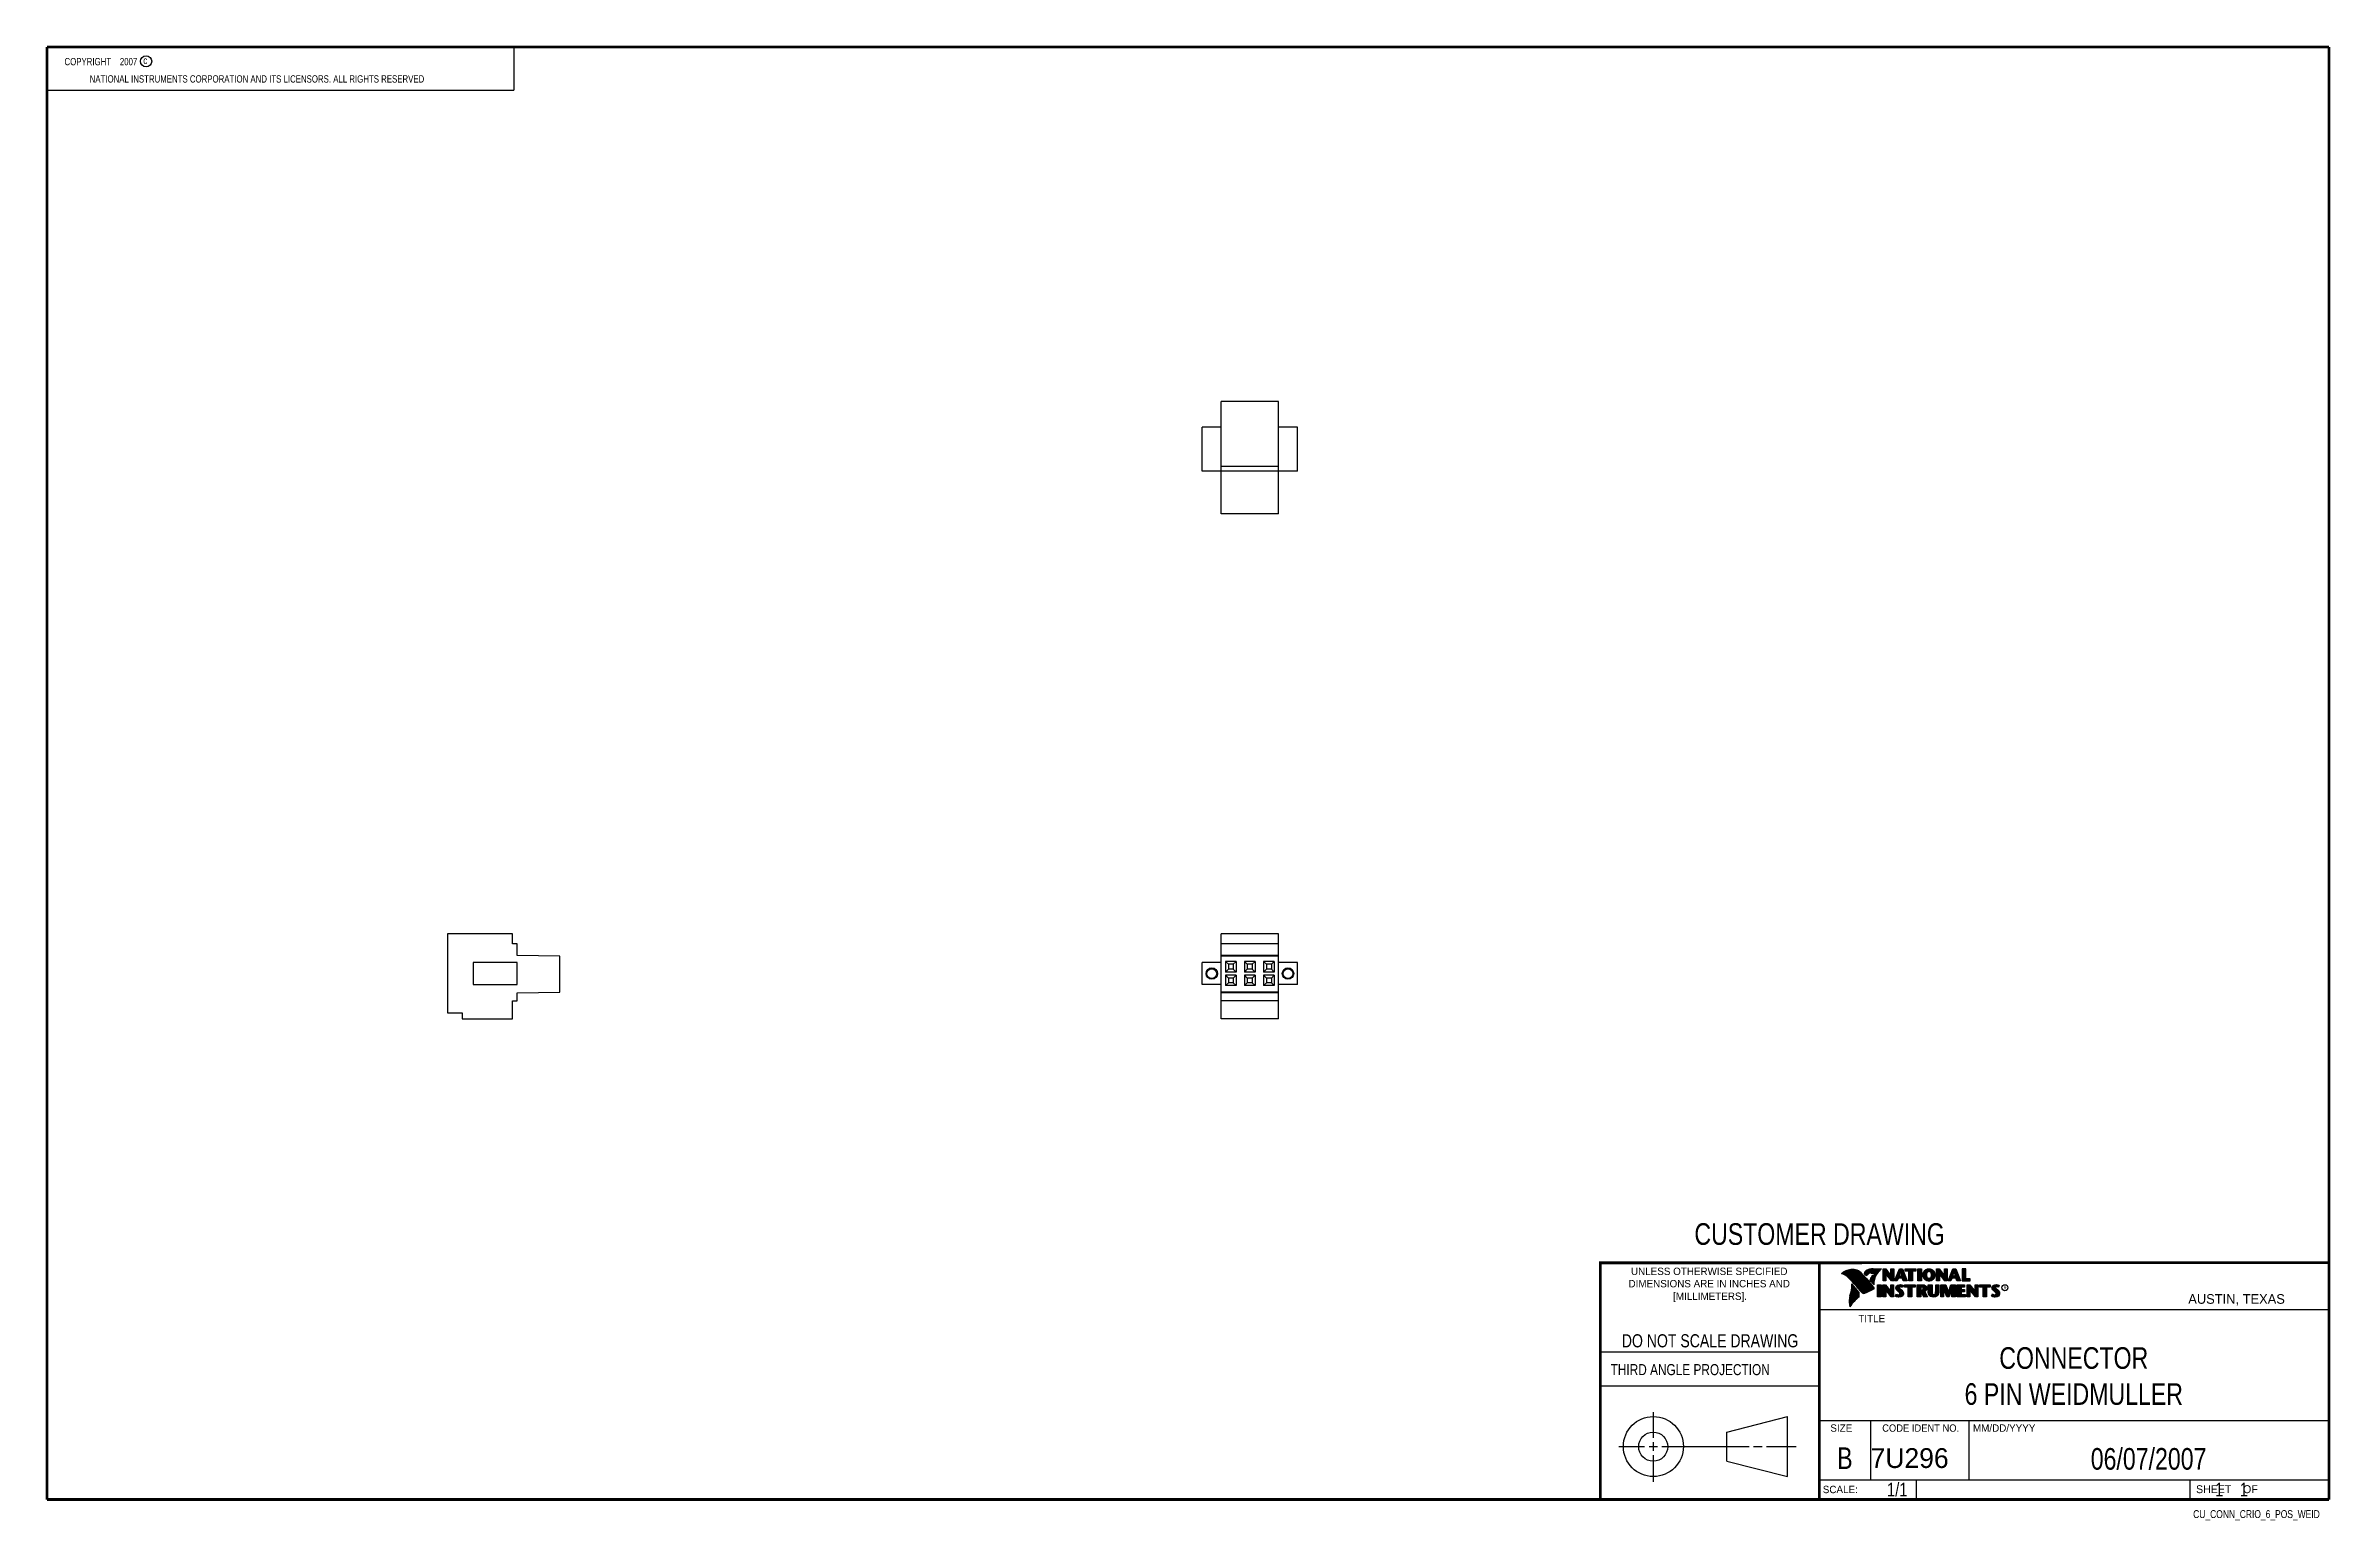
# Model space of a CAD drawing. Header units: inches. Extents: x 0.2 to 16.8, y 0.1 to 10.8.
import ezdxf
from ezdxf.enums import TextEntityAlignment as Align

# ---------------------------------------------------------------- set-up
doc = ezdxf.new("R2010")
doc.units = ezdxf.units.IN
doc.header["$LTSCALE"] = 0.935
doc.header["$MEASUREMENT"] = 0
doc.layers.get('0').update_dxf_attribs({"linetype": 'CONTINUOUS'})
doc.styles.get("Standard").update_dxf_attribs({"font": 'txt', "width": 0.8})

msp = doc.modelspace()

# ---------------------------------------------------------------- texts
at = {"color": 2, "linetype": 'CONTINUOUS', "width": 0.8}
for s, height, p in [('c', 0.053, (0.946, 10.636)), ('NATIONAL INSTRUMENTS CORPORATION AND ITS LICENSORS. ALL RIGHTS RESERVED', 0.053, (0.558, 10.502)), ('THIRD ANGLE PROJECTION', 0.08, (11.556, 1.158))]:
    msp.add_text(s, height=height, dxfattribs=at).set_placement(p)
at = {"color": 7, "linetype": 'CONTINUOUS', "width": 0.8}
for s, height, p in [('CUSTOMER DRAWING', 0.15625, (13.067, 2.1)), ('DO NOT SCALE DRAWING', 0.095, (12.275, 1.359)), ('B', 0.156, (13.25, 0.48))]:
    msp.add_text(s, height=height, dxfattribs=at).set_placement(p, align=Align.CENTER)
at = {"color": 2, "linetype": 'CONTINUOUS'}
for s, p in [('DIMENSIONS ARE IN INCHES AND', (12.269, 1.793)), ('UNLESS OTHERWISE SPECIFIED', (12.269, 1.882)), ('[MILLIMETERS].', (12.275, 1.702))]:
    msp.add_text(s, height=0.05325, dxfattribs=at).set_placement(p, align=Align.CENTER)
for s, height, p in [('R', 0.0217, (14.397, 1.778)), ('AUSTIN, TEXAS', 0.06962, (15.733, 1.674)), ('TITLE', 0.0533, (13.347, 1.54)), ('SIZE', 0.0533, (13.145, 0.749)), ('MM/DD/YYYY', 0.0533, (14.176, 0.749)), ('SCALE:', 0.0533, (13.09, 0.305)), ('SHEET    OF', 0.05726, (15.789, 0.305))]:
    msp.add_text(s, height=height, dxfattribs=at).set_placement(p)
at = {"color": 2, "linetype": 'CONTINUOUS', "width": 0.95}
msp.add_text('CODE IDENT NO.', height=0.05325, dxfattribs=at).set_placement((13.798, 0.749), align=Align.CENTER)
at = {"color": 7, "linetype": 'CONTINUOUS'}
msp.add_text('7U296', height=0.1432, dxfattribs=at).set_placement((13.436, 0.487))
at = {"color": 7, "linetype": 'CONTINUOUS', "width": 0.8}
msp.add_text('1/1', height=0.1, dxfattribs=at).set_placement((13.703, 0.281), align=Align.RIGHT)
at = {"color": 2, "linetype": 'CONTINUOUS', "width": 0.8}
msp.add_text('CU_CONN_CRIO_6_POS_WEID', height=0.05726, dxfattribs=at).set_placement((16.684, 0.125), align=Align.RIGHT)
at = {"color": 2, "linetype": 'CONTINUOUS', "insert": (0.313, 10.68), "char_height": 0.053, "width": 0.8904, "attachment_point": 1}
msp.add_mtext('    COPYRIGHT    2007', dxfattribs=at)
at = {"color": 7, "linetype": 'CONTINUOUS'}
for s, insert, char_height, width, attachment_point in [('CONNECTOR\\P6 PIN WEIDMULLER', (14.905, 1.36), 0.15625, 2, 2), ('06/07/2007 ', (15.446, 0.631), 0.15625, 1.375, 2), ('    1    1', (15.808, 0.381), 0.1, 0.8, 1)]:
    msp.add_mtext(s, dxfattribs=dict(at, insert=insert, char_height=char_height, width=width, attachment_point=attachment_point))

# ---------------------------------------------------------------- linework, layer by layer
at = {"color": 2, "linetype": 'CONTINUOUS'}
for p, q in [((0.25, 10.759), (3.625, 10.759)), ((0.25, 10.759), (0.25, 10.446)), ((3.625, 10.759), (3.625, 10.446)), ((0.25, 10.446), (3.625, 10.446)), ((13.065, 1.97), (16.745, 1.97)), ((13.065, 1.97), (13.065, 0.261)), ((13.231, 1.893), (13.231, 1.895)), ((13.235, 1.892), (13.235, 1.897)), ((13.238, 1.891), (13.238, 1.899)), ((13.242, 1.889), (13.242, 1.901)), ((13.245, 1.888), (13.245, 1.903)), ((13.249, 1.886), (13.249, 1.905)), ((13.252, 1.884), (13.252, 1.907)), ((13.256, 1.882), (13.256, 1.908)), ((13.26, 1.88), (13.26, 1.91)), ((13.263, 1.877), (13.263, 1.911)), ((13.267, 1.875), (13.267, 1.912)), ((13.27, 1.872), (13.27, 1.914)), ((13.274, 1.869), (13.274, 1.915)), ((13.277, 1.866), (13.277, 1.916)), ((13.281, 1.862), (13.281, 1.916)), ((13.284, 1.859), (13.284, 1.917)), ((13.288, 1.855), (13.288, 1.918)), ((13.292, 1.851), (13.292, 1.919)), ((13.295, 1.847), (13.295, 1.919)), ((13.299, 1.843), (13.299, 1.92)), ((13.302, 1.839), (13.302, 1.92)), ((13.306, 1.835), (13.306, 1.92)), ((13.309, 1.831), (13.309, 1.92)), ((13.313, 1.827), (13.313, 1.92)), ((13.316, 1.823), (13.316, 1.92)), ((13.32, 1.819), (13.32, 1.919)), ((13.324, 1.815), (13.324, 1.919)), ((13.327, 1.81), (13.327, 1.918)), ((13.331, 1.806), (13.331, 1.917)), ((13.334, 1.802), (13.334, 1.916)), ((13.338, 1.798), (13.338, 1.915)), ((13.341, 1.794), (13.341, 1.914)), ((13.345, 1.79), (13.345, 1.912)), ((13.348, 1.786), (13.348, 1.91)), ((13.352, 1.782), (13.352, 1.908)), ((13.356, 1.778), (13.356, 1.906)), ((13.359, 1.774), (13.359, 1.903)), ((13.363, 1.77), (13.363, 1.899)), ((13.366, 1.766), (13.366, 1.895)), ((13.37, 1.763), (13.37, 1.892)), ((13.373, 1.759), (13.373, 1.888)), ((13.377, 1.756), (13.377, 1.884)), ((13.38, 1.753), (13.38, 1.88)), ((13.384, 1.751), (13.384, 1.877)), ((13.388, 1.751), (13.388, 1.873)), ((13.402, 1.878), (13.39, 1.892)), ((13.391, 1.752), (13.391, 1.869)), ((13.403, 1.881), (13.393, 1.893)), ((13.395, 1.891), (13.395, 1.9)), ((13.395, 1.753), (13.395, 1.865)), ((13.398, 1.887), (13.398, 1.906)), ((13.398, 1.755), (13.398, 1.862)), ((13.402, 1.882), (13.402, 1.91)), ((13.402, 1.756), (13.402, 1.857)), ((13.405, 1.882), (13.405, 1.913)), ((13.405, 1.758), (13.405, 1.853)), ((13.409, 1.884), (13.409, 1.915)), ((13.409, 1.759), (13.409, 1.849)), ((13.412, 1.887), (13.412, 1.917)), ((13.412, 1.761), (13.412, 1.845)), ((13.416, 1.89), (13.416, 1.918)), ((13.416, 1.762), (13.416, 1.84)), ((13.42, 1.894), (13.42, 1.919)), ((13.42, 1.764), (13.42, 1.836)), ((13.423, 1.896), (13.423, 1.92)), ((13.423, 1.766), (13.423, 1.832)), ((13.427, 1.898), (13.427, 1.921)), ((13.427, 1.767), (13.427, 1.827)), ((13.43, 1.899), (13.43, 1.921)), ((13.43, 1.769), (13.43, 1.823)), ((13.441, 1.833), (13.432, 1.844)), ((13.434, 1.9), (13.434, 1.922)), ((13.434, 1.771), (13.434, 1.819)), ((13.443, 1.834), (13.435, 1.844)), ((13.437, 1.899), (13.437, 1.922)), ((13.437, 1.841), (13.437, 1.849)), ((13.441, 1.898), (13.441, 1.923)), ((13.441, 1.837), (13.441, 1.857)), ((13.444, 1.897), (13.444, 1.923)), ((13.444, 1.833), (13.444, 1.867)), ((13.448, 1.897), (13.448, 1.923)), ((13.448, 1.829), (13.448, 1.873)), ((13.451, 1.897), (13.451, 1.924)), ((13.451, 1.825), (13.451, 1.876)), ((13.453, 1.926), (13.513, 1.927)), ((13.453, 1.924), (13.507, 1.924)), ((13.455, 1.896), (13.455, 1.924)), ((13.455, 1.821), (13.455, 1.878)), ((13.459, 1.896), (13.459, 1.924)), ((13.459, 1.83), (13.459, 1.879)), ((13.462, 1.896), (13.462, 1.924)), ((13.462, 1.854), (13.462, 1.88)), ((13.466, 1.894), (13.466, 1.924)), ((13.466, 1.864), (13.466, 1.88)), ((13.469, 1.872), (13.469, 1.924)), ((13.473, 1.879), (13.473, 1.924)), ((13.476, 1.886), (13.476, 1.924)), ((13.48, 1.892), (13.48, 1.924)), ((13.483, 1.897), (13.483, 1.924)), ((13.487, 1.902), (13.487, 1.924)), ((13.491, 1.907), (13.491, 1.924)), ((13.494, 1.911), (13.494, 1.924)), ((13.498, 1.915), (13.498, 1.924)), ((13.501, 1.919), (13.501, 1.924)), ((13.526, 1.926), (13.545, 1.926)), ((13.526, 1.839), (13.526, 1.926)), ((13.547, 1.839), (13.526, 1.839)), ((13.529, 1.924), (13.544, 1.924)), ((13.529, 1.841), (13.529, 1.924)), ((13.544, 1.841), (13.529, 1.841)), ((13.533, 1.841), (13.533, 1.924)), ((13.537, 1.841), (13.537, 1.924)), ((13.54, 1.841), (13.54, 1.924)), ((13.544, 1.924), (13.585, 1.869)), ((13.544, 1.898), (13.544, 1.924)), ((13.587, 1.841), (13.544, 1.898)), ((13.544, 1.898), (13.544, 1.841)), ((13.545, 1.926), (13.583, 1.877)), ((13.547, 1.894), (13.547, 1.919)), ((13.586, 1.839), (13.547, 1.89)), ((13.547, 1.89), (13.547, 1.839)), ((13.551, 1.889), (13.551, 1.915)), ((13.554, 1.885), (13.554, 1.91)), ((13.558, 1.88), (13.558, 1.906)), ((13.561, 1.876), (13.561, 1.901)), ((13.565, 1.871), (13.565, 1.897)), ((13.568, 1.867), (13.568, 1.892)), ((13.571, 1.862), (13.571, 1.887)), ((13.575, 1.858), (13.575, 1.883)), ((13.578, 1.853), (13.578, 1.878)), ((13.582, 1.848), (13.582, 1.874)), ((13.583, 1.926), (13.604, 1.926)), ((13.583, 1.877), (13.583, 1.926)), ((13.585, 1.924), (13.601, 1.924)), ((13.585, 1.869), (13.585, 1.924)), ((13.585, 1.844), (13.585, 1.869)), ((13.604, 1.839), (13.586, 1.839)), ((13.601, 1.841), (13.587, 1.841)), ((13.589, 1.841), (13.589, 1.924)), ((13.592, 1.841), (13.592, 1.924)), ((13.596, 1.841), (13.596, 1.924)), ((13.599, 1.841), (13.599, 1.924)), ((13.601, 1.924), (13.601, 1.841)), ((13.604, 1.926), (13.604, 1.839)), ((13.609, 1.839), (13.644, 1.926)), ((13.629, 1.839), (13.609, 1.839)), ((13.613, 1.842), (13.646, 1.924)), ((13.628, 1.842), (13.613, 1.842)), ((13.617, 1.842), (13.617, 1.852)), ((13.62, 1.842), (13.62, 1.86)), ((13.624, 1.842), (13.624, 1.869)), ((13.627, 1.842), (13.627, 1.877)), ((13.636, 1.862), (13.628, 1.842)), ((13.638, 1.86), (13.629, 1.839)), ((13.631, 1.849), (13.631, 1.886)), ((13.634, 1.857), (13.634, 1.894)), ((13.666, 1.862), (13.636, 1.862)), ((13.638, 1.862), (13.638, 1.903)), ((13.665, 1.86), (13.638, 1.86)), ((13.639, 1.871), (13.65, 1.907)), ((13.664, 1.871), (13.639, 1.871)), ((13.641, 1.878), (13.641, 1.911)), ((13.641, 1.862), (13.641, 1.871)), ((13.642, 1.874), (13.652, 1.905)), ((13.661, 1.874), (13.642, 1.874)), ((13.644, 1.926), (13.666, 1.926)), ((13.644, 1.889), (13.644, 1.92)), ((13.644, 1.862), (13.644, 1.871)), ((13.646, 1.924), (13.665, 1.924)), ((13.648, 1.901), (13.648, 1.924)), ((13.648, 1.862), (13.648, 1.871)), ((13.65, 1.907), (13.654, 1.907)), ((13.651, 1.907), (13.651, 1.924)), ((13.651, 1.862), (13.651, 1.871)), ((13.652, 1.905), (13.652, 1.905)), ((13.652, 1.905), (13.661, 1.874)), ((13.654, 1.907), (13.664, 1.871)), ((13.655, 1.904), (13.655, 1.924)), ((13.655, 1.862), (13.655, 1.871)), ((13.658, 1.892), (13.658, 1.924)), ((13.658, 1.862), (13.658, 1.871)), ((13.662, 1.879), (13.662, 1.924)), ((13.662, 1.862), (13.662, 1.871)), ((13.665, 1.924), (13.696, 1.842)), ((13.665, 1.862), (13.665, 1.922)), ((13.672, 1.839), (13.665, 1.86)), ((13.666, 1.926), (13.7, 1.839)), ((13.673, 1.842), (13.666, 1.862)), ((13.669, 1.855), (13.669, 1.913)), ((13.672, 1.845), (13.672, 1.904)), ((13.7, 1.839), (13.672, 1.839)), ((13.696, 1.842), (13.673, 1.842)), ((13.676, 1.842), (13.676, 1.895)), ((13.679, 1.842), (13.679, 1.885)), ((13.683, 1.842), (13.683, 1.876)), ((13.686, 1.842), (13.686, 1.867)), ((13.687, 1.926), (13.763, 1.926)), ((13.687, 1.91), (13.687, 1.926)), ((13.712, 1.91), (13.687, 1.91)), ((13.689, 1.924), (13.761, 1.924)), ((13.689, 1.912), (13.689, 1.924)), ((13.714, 1.912), (13.689, 1.912)), ((13.69, 1.842), (13.69, 1.858)), ((13.693, 1.912), (13.693, 1.924)), ((13.693, 1.842), (13.693, 1.849)), ((13.697, 1.912), (13.697, 1.924)), ((13.7, 1.912), (13.7, 1.924)), ((13.704, 1.912), (13.704, 1.924)), ((13.707, 1.912), (13.707, 1.924)), ((13.71, 1.912), (13.71, 1.924)), ((13.712, 1.839), (13.712, 1.91)), ((13.738, 1.839), (13.712, 1.839)), ((13.714, 1.912), (13.714, 1.924)), ((13.714, 1.842), (13.714, 1.912)), ((13.736, 1.842), (13.714, 1.842)), ((13.717, 1.842), (13.717, 1.924)), ((13.721, 1.842), (13.721, 1.924)), ((13.724, 1.842), (13.724, 1.924)), ((13.728, 1.842), (13.728, 1.924)), ((13.731, 1.842), (13.731, 1.924)), ((13.736, 1.912), (13.735, 1.924)), ((13.761, 1.912), (13.736, 1.912)), ((13.736, 1.912), (13.736, 1.842)), ((13.738, 1.912), (13.738, 1.924)), ((13.763, 1.91), (13.738, 1.91)), ((13.738, 1.91), (13.738, 1.839)), ((13.742, 1.912), (13.742, 1.924)), ((13.745, 1.912), (13.745, 1.924)), ((13.749, 1.912), (13.749, 1.924)), ((13.752, 1.912), (13.752, 1.924)), ((13.756, 1.912), (13.756, 1.924)), ((13.759, 1.912), (13.759, 1.924)), ((13.761, 1.924), (13.761, 1.912)), ((13.763, 1.926), (13.763, 1.91)), ((13.777, 1.926), (13.803, 1.926)), ((13.777, 1.839), (13.777, 1.926)), ((13.803, 1.839), (13.777, 1.839)), ((13.779, 1.924), (13.801, 1.924)), ((13.779, 1.842), (13.779, 1.924)), ((13.801, 1.842), (13.779, 1.842)), ((13.783, 1.842), (13.783, 1.924)), ((13.787, 1.842), (13.787, 1.924)), ((13.79, 1.842), (13.79, 1.924)), ((13.794, 1.842), (13.794, 1.924)), ((13.797, 1.842), (13.797, 1.924)), ((13.801, 1.924), (13.801, 1.842)), ((13.803, 1.926), (13.803, 1.839)), ((13.815, 1.885), (13.816, 1.887)), ((13.815, 1.883), (13.815, 1.885)), ((13.815, 1.882), (13.815, 1.883)), ((13.816, 1.88), (13.815, 1.882)), ((13.816, 1.894), (13.817, 1.896)), ((13.816, 1.892), (13.816, 1.894)), ((13.816, 1.891), (13.816, 1.892)), ((13.816, 1.889), (13.816, 1.891)), ((13.816, 1.887), (13.816, 1.889)), ((13.816, 1.878), (13.816, 1.88)), ((13.816, 1.876), (13.816, 1.878)), ((13.816, 1.874), (13.816, 1.876)), ((13.817, 1.872), (13.816, 1.874)), ((13.817, 1.897), (13.818, 1.899)), ((13.817, 1.896), (13.817, 1.897)), ((13.817, 1.871), (13.817, 1.872)), ((13.817, 1.869), (13.817, 1.871)), ((13.818, 1.867), (13.817, 1.869)), ((13.818, 1.901), (13.819, 1.902)), ((13.818, 1.899), (13.818, 1.901)), ((13.818, 1.89), (13.819, 1.892)), ((13.818, 1.889), (13.818, 1.89)), ((13.818, 1.887), (13.818, 1.889)), ((13.818, 1.885), (13.818, 1.887)), ((13.818, 1.883), (13.818, 1.885)), ((13.818, 1.882), (13.818, 1.883)), ((13.818, 1.88), (13.818, 1.882)), ((13.818, 1.878), (13.818, 1.88)), ((13.818, 1.876), (13.818, 1.878)), ((13.819, 1.875), (13.818, 1.876)), ((13.819, 1.866), (13.818, 1.867)), ((13.819, 1.902), (13.82, 1.904)), ((13.819, 1.895), (13.82, 1.897)), ((13.819, 1.894), (13.819, 1.895)), ((13.819, 1.892), (13.819, 1.894)), ((13.819, 1.873), (13.819, 1.875)), ((13.819, 1.871), (13.819, 1.873)), ((13.82, 1.87), (13.819, 1.871)), ((13.819, 1.864), (13.819, 1.866)), ((13.82, 1.862), (13.819, 1.864)), ((13.82, 1.904), (13.821, 1.905)), ((13.82, 1.898), (13.821, 1.9)), ((13.82, 1.897), (13.82, 1.898)), ((13.82, 1.868), (13.82, 1.87)), ((13.821, 1.866), (13.82, 1.868)), ((13.821, 1.861), (13.82, 1.862)), ((13.821, 1.906), (13.822, 1.908)), ((13.821, 1.905), (13.821, 1.906)), ((13.821, 1.901), (13.822, 1.902)), ((13.821, 1.9), (13.821, 1.901)), ((13.821, 1.866), (13.821, 1.9)), ((13.821, 1.865), (13.821, 1.866)), ((13.822, 1.863), (13.821, 1.865)), ((13.821, 1.859), (13.821, 1.861)), ((13.822, 1.858), (13.821, 1.859)), ((13.822, 1.908), (13.823, 1.909)), ((13.822, 1.902), (13.823, 1.904)), ((13.823, 1.862), (13.822, 1.863)), ((13.823, 1.856), (13.822, 1.858)), ((13.823, 1.909), (13.824, 1.911)), ((13.823, 1.904), (13.824, 1.905)), ((13.824, 1.86), (13.823, 1.862)), ((13.824, 1.855), (13.823, 1.856)), ((13.824, 1.911), (13.825, 1.912)), ((13.824, 1.906), (13.825, 1.908)), ((13.824, 1.859), (13.824, 1.906)), ((13.824, 1.905), (13.824, 1.906)), ((13.824, 1.859), (13.824, 1.86)), ((13.825, 1.858), (13.824, 1.859)), ((13.825, 1.854), (13.824, 1.855)), ((13.825, 1.912), (13.826, 1.913)), ((13.825, 1.908), (13.826, 1.909)), ((13.826, 1.856), (13.825, 1.858)), ((13.826, 1.852), (13.825, 1.854)), ((13.826, 1.913), (13.828, 1.914)), ((13.826, 1.909), (13.827, 1.91)), ((13.827, 1.855), (13.826, 1.856)), ((13.827, 1.851), (13.826, 1.852)), ((13.827, 1.91), (13.828, 1.911)), ((13.828, 1.854), (13.827, 1.855)), ((13.828, 1.85), (13.827, 1.851)), ((13.828, 1.914), (13.829, 1.916)), ((13.828, 1.911), (13.829, 1.913)), ((13.828, 1.854), (13.828, 1.911)), ((13.829, 1.853), (13.828, 1.854)), ((13.829, 1.849), (13.828, 1.85)), ((13.829, 1.916), (13.83, 1.917)), ((13.829, 1.913), (13.831, 1.914)), ((13.83, 1.852), (13.829, 1.853)), ((13.831, 1.848), (13.829, 1.849)), ((13.83, 1.917), (13.831, 1.918)), ((13.831, 1.851), (13.83, 1.852)), ((13.831, 1.918), (13.833, 1.919)), ((13.831, 1.851), (13.832, 1.915)), ((13.831, 1.914), (13.832, 1.915)), ((13.832, 1.85), (13.831, 1.851)), ((13.832, 1.847), (13.831, 1.848)), ((13.832, 1.915), (13.833, 1.916)), ((13.833, 1.849), (13.832, 1.85)), ((13.833, 1.846), (13.832, 1.847)), ((13.833, 1.919), (13.834, 1.92)), ((13.833, 1.916), (13.834, 1.917)), ((13.835, 1.848), (13.833, 1.849)), ((13.835, 1.845), (13.833, 1.846)), ((13.834, 1.92), (13.835, 1.921)), ((13.834, 1.917), (13.835, 1.918)), ((13.835, 1.921), (13.837, 1.922)), ((13.835, 1.918), (13.837, 1.919)), ((13.835, 1.848), (13.835, 1.918)), ((13.836, 1.847), (13.835, 1.848)), ((13.836, 1.844), (13.835, 1.845)), ((13.837, 1.846), (13.836, 1.847)), ((13.837, 1.843), (13.836, 1.844)), ((13.837, 1.922), (13.838, 1.922)), ((13.837, 1.919), (13.838, 1.919)), ((13.839, 1.845), (13.837, 1.846)), ((13.839, 1.842), (13.837, 1.843)), ((13.838, 1.922), (13.84, 1.923)), ((13.838, 1.919), (13.839, 1.92)), ((13.839, 1.845), (13.838, 1.919)), ((13.839, 1.92), (13.841, 1.921)), ((13.84, 1.845), (13.839, 1.845)), ((13.841, 1.842), (13.839, 1.842)), ((13.84, 1.923), (13.841, 1.924)), ((13.84, 1.892), (13.841, 1.893)), ((13.84, 1.891), (13.84, 1.892)), ((13.84, 1.89), (13.84, 1.891)), ((13.84, 1.889), (13.84, 1.89)), ((13.84, 1.888), (13.84, 1.889)), ((13.84, 1.887), (13.84, 1.888)), ((13.84, 1.886), (13.84, 1.887)), ((13.84, 1.884), (13.84, 1.886)), ((13.84, 1.883), (13.84, 1.884)), ((13.84, 1.882), (13.84, 1.883)), ((13.84, 1.881), (13.84, 1.882)), ((13.84, 1.88), (13.84, 1.881)), ((13.84, 1.878), (13.84, 1.88)), ((13.84, 1.877), (13.84, 1.878)), ((13.84, 1.876), (13.84, 1.877)), ((13.84, 1.875), (13.84, 1.876)), ((13.84, 1.874), (13.84, 1.875)), ((13.841, 1.873), (13.84, 1.874)), ((13.841, 1.844), (13.84, 1.845)), ((13.841, 1.924), (13.843, 1.924)), ((13.841, 1.921), (13.842, 1.921)), ((13.841, 1.897), (13.842, 1.898)), ((13.841, 1.896), (13.841, 1.897)), ((13.841, 1.895), (13.841, 1.896)), ((13.841, 1.894), (13.841, 1.895)), ((13.841, 1.893), (13.841, 1.894)), ((13.841, 1.872), (13.841, 1.873)), ((13.841, 1.871), (13.841, 1.872)), ((13.841, 1.87), (13.841, 1.871)), ((13.841, 1.869), (13.841, 1.87)), ((13.842, 1.868), (13.841, 1.869)), ((13.841, 1.844), (13.842, 1.868)), ((13.843, 1.843), (13.841, 1.844)), ((13.842, 1.841), (13.841, 1.842)), ((13.842, 1.921), (13.844, 1.922)), ((13.842, 1.899), (13.842, 1.921)), ((13.842, 1.9), (13.843, 1.901)), ((13.842, 1.899), (13.842, 1.9)), ((13.842, 1.898), (13.842, 1.899)), ((13.842, 1.889), (13.843, 1.89)), ((13.842, 1.888), (13.842, 1.889)), ((13.842, 1.887), (13.842, 1.888)), ((13.842, 1.886), (13.842, 1.887)), ((13.842, 1.884), (13.842, 1.886)), ((13.842, 1.883), (13.842, 1.884)), ((13.842, 1.882), (13.842, 1.883)), ((13.842, 1.881), (13.842, 1.882)), ((13.842, 1.88), (13.842, 1.881)), ((13.842, 1.879), (13.842, 1.88)), ((13.842, 1.877), (13.842, 1.879)), ((13.843, 1.876), (13.842, 1.877)), ((13.842, 1.867), (13.842, 1.868)), ((13.842, 1.866), (13.842, 1.867)), ((13.843, 1.865), (13.842, 1.866)), ((13.844, 1.84), (13.842, 1.841)), ((13.843, 1.924), (13.844, 1.925)), ((13.843, 1.902), (13.844, 1.903)), ((13.843, 1.901), (13.843, 1.902)), ((13.843, 1.902), (13.843, 1.902)), ((13.843, 1.895), (13.844, 1.896)), ((13.843, 1.894), (13.843, 1.895)), ((13.843, 1.893), (13.843, 1.894)), ((13.843, 1.892), (13.843, 1.893)), ((13.843, 1.891), (13.843, 1.892)), ((13.843, 1.89), (13.843, 1.891)), ((13.843, 1.875), (13.843, 1.876)), ((13.843, 1.874), (13.843, 1.875)), ((13.843, 1.873), (13.843, 1.874)), ((13.843, 1.872), (13.843, 1.873)), ((13.843, 1.871), (13.843, 1.872)), ((13.844, 1.87), (13.843, 1.871)), ((13.843, 1.864), (13.843, 1.865)), ((13.843, 1.863), (13.843, 1.864)), ((13.844, 1.862), (13.843, 1.863)), ((13.845, 1.843), (13.843, 1.843)), ((13.844, 1.925), (13.846, 1.925)), ((13.844, 1.922), (13.845, 1.922)), ((13.844, 1.904), (13.845, 1.905)), ((13.844, 1.903), (13.844, 1.904)), ((13.844, 1.898), (13.845, 1.899)), ((13.844, 1.897), (13.844, 1.898)), ((13.844, 1.896), (13.844, 1.897)), ((13.844, 1.897), (13.844, 1.897)), ((13.844, 1.869), (13.844, 1.87)), ((13.844, 1.868), (13.844, 1.869)), ((13.845, 1.867), (13.844, 1.868)), ((13.844, 1.868), (13.844, 1.868)), ((13.845, 1.861), (13.844, 1.862)), ((13.844, 1.862), (13.844, 1.862)), ((13.846, 1.84), (13.844, 1.84)), ((13.845, 1.922), (13.847, 1.923)), ((13.845, 1.905), (13.845, 1.922)), ((13.845, 1.905), (13.846, 1.906)), ((13.845, 1.905), (13.845, 1.905)), ((13.845, 1.9), (13.846, 1.901)), ((13.845, 1.899), (13.845, 1.9)), ((13.845, 1.9), (13.845, 1.9)), ((13.845, 1.866), (13.845, 1.867)), ((13.845, 1.865), (13.845, 1.866)), ((13.846, 1.864), (13.845, 1.865)), ((13.845, 1.86), (13.845, 1.861)), ((13.846, 1.859), (13.845, 1.86)), ((13.846, 1.842), (13.845, 1.843)), ((13.846, 1.925), (13.848, 1.926)), ((13.846, 1.906), (13.846, 1.907)), ((13.846, 1.907), (13.847, 1.907)), ((13.846, 1.902), (13.846, 1.903)), ((13.846, 1.903), (13.847, 1.903)), ((13.846, 1.901), (13.846, 1.902)), ((13.846, 1.863), (13.846, 1.864)), ((13.846, 1.864), (13.846, 1.864)), ((13.847, 1.862), (13.846, 1.863)), ((13.847, 1.858), (13.846, 1.859)), ((13.846, 1.859), (13.846, 1.859)), ((13.846, 1.842), (13.846, 1.859)), ((13.848, 1.842), (13.846, 1.842)), ((13.847, 1.839), (13.846, 1.84)), ((13.847, 1.923), (13.848, 1.923)), ((13.847, 1.907), (13.848, 1.908)), ((13.847, 1.904), (13.848, 1.905)), ((13.847, 1.903), (13.847, 1.904)), ((13.848, 1.861), (13.847, 1.862)), ((13.847, 1.862), (13.847, 1.862)), ((13.848, 1.858), (13.847, 1.858)), ((13.849, 1.839), (13.847, 1.839)), ((13.848, 1.926), (13.849, 1.926)), ((13.848, 1.923), (13.85, 1.924)), ((13.848, 1.908), (13.848, 1.909)), ((13.848, 1.909), (13.849, 1.909)), ((13.848, 1.905), (13.849, 1.906)), ((13.848, 1.905), (13.848, 1.905)), ((13.848, 1.86), (13.848, 1.861)), ((13.849, 1.86), (13.848, 1.86)), ((13.848, 1.857), (13.848, 1.858)), ((13.849, 1.856), (13.848, 1.857)), ((13.85, 1.842), (13.848, 1.842)), ((13.849, 1.926), (13.851, 1.926)), ((13.849, 1.909), (13.85, 1.91)), ((13.849, 1.906), (13.85, 1.907)), ((13.849, 1.906), (13.849, 1.906)), ((13.849, 1.859), (13.849, 1.86)), ((13.85, 1.859), (13.849, 1.859)), ((13.85, 1.856), (13.849, 1.856)), ((13.851, 1.839), (13.849, 1.839)), ((13.85, 1.924), (13.851, 1.924)), ((13.85, 1.909), (13.85, 1.924)), ((13.85, 1.91), (13.85, 1.91)), ((13.85, 1.91), (13.851, 1.91)), ((13.85, 1.907), (13.851, 1.907)), ((13.85, 1.907), (13.85, 1.907)), ((13.851, 1.858), (13.85, 1.859)), ((13.851, 1.855), (13.85, 1.856)), ((13.85, 1.842), (13.85, 1.856)), ((13.851, 1.841), (13.85, 1.842)), ((13.851, 1.926), (13.853, 1.927)), ((13.851, 1.924), (13.853, 1.924)), ((13.851, 1.91), (13.852, 1.911)), ((13.851, 1.907), (13.852, 1.908)), ((13.852, 1.858), (13.851, 1.858)), ((13.851, 1.858), (13.851, 1.858)), ((13.852, 1.855), (13.851, 1.855)), ((13.851, 1.855), (13.851, 1.855)), ((13.853, 1.841), (13.851, 1.841)), ((13.853, 1.839), (13.851, 1.839)), ((13.852, 1.911), (13.853, 1.911)), ((13.852, 1.908), (13.853, 1.908)), ((13.852, 1.908), (13.852, 1.908)), ((13.852, 1.857), (13.852, 1.858)), ((13.853, 1.857), (13.852, 1.857)), ((13.853, 1.854), (13.852, 1.855)), ((13.853, 1.927), (13.854, 1.927)), ((13.853, 1.924), (13.855, 1.924)), ((13.853, 1.911), (13.853, 1.924)), ((13.853, 1.911), (13.854, 1.911)), ((13.853, 1.908), (13.854, 1.908)), ((13.854, 1.857), (13.853, 1.857)), ((13.854, 1.854), (13.853, 1.854)), ((13.853, 1.841), (13.853, 1.854)), ((13.855, 1.841), (13.853, 1.841)), ((13.855, 1.838), (13.853, 1.839)), ((13.854, 1.927), (13.856, 1.927)), ((13.854, 1.911), (13.855, 1.912)), ((13.854, 1.911), (13.854, 1.911)), ((13.854, 1.909), (13.855, 1.909)), ((13.854, 1.908), (13.854, 1.909)), ((13.855, 1.856), (13.854, 1.857)), ((13.854, 1.857), (13.854, 1.857)), ((13.855, 1.854), (13.854, 1.854)), ((13.855, 1.924), (13.856, 1.924)), ((13.855, 1.912), (13.856, 1.912)), ((13.855, 1.909), (13.856, 1.909)), ((13.856, 1.856), (13.855, 1.856)), ((13.856, 1.854), (13.855, 1.854)), ((13.857, 1.841), (13.855, 1.841)), ((13.857, 1.838), (13.855, 1.838)), ((13.856, 1.927), (13.858, 1.927)), ((13.856, 1.924), (13.858, 1.924)), ((13.856, 1.912), (13.856, 1.924)), ((13.856, 1.912), (13.857, 1.912)), ((13.856, 1.909), (13.856, 1.909)), ((13.856, 1.909), (13.857, 1.909)), ((13.857, 1.856), (13.856, 1.856)), ((13.857, 1.854), (13.856, 1.854)), ((13.856, 1.854), (13.856, 1.854)), ((13.856, 1.841), (13.856, 1.854)), ((13.857, 1.912), (13.858, 1.912)), ((13.857, 1.909), (13.858, 1.909)), ((13.858, 1.856), (13.857, 1.856)), ((13.857, 1.856), (13.857, 1.856)), ((13.858, 1.854), (13.857, 1.854)), ((13.858, 1.841), (13.857, 1.841)), ((13.858, 1.838), (13.857, 1.838)), ((13.858, 1.927), (13.86, 1.927)), ((13.858, 1.924), (13.86, 1.924)), ((13.858, 1.912), (13.859, 1.912)), ((13.858, 1.909), (13.859, 1.909)), ((13.859, 1.856), (13.858, 1.856)), ((13.859, 1.854), (13.858, 1.854)), ((13.86, 1.841), (13.858, 1.841)), ((13.86, 1.838), (13.858, 1.838)), ((13.859, 1.912), (13.86, 1.912)), ((13.859, 1.909), (13.859, 1.909)), ((13.859, 1.909), (13.86, 1.909)), ((13.86, 1.856), (13.859, 1.856)), ((13.86, 1.854), (13.859, 1.854)), ((13.86, 1.927), (13.861, 1.927)), ((13.86, 1.924), (13.861, 1.924)), ((13.86, 1.912), (13.861, 1.911)), ((13.86, 1.909), (13.861, 1.909)), ((13.861, 1.857), (13.86, 1.856)), ((13.86, 1.856), (13.86, 1.856)), ((13.861, 1.854), (13.86, 1.854)), ((13.86, 1.841), (13.86, 1.854)), ((13.862, 1.841), (13.86, 1.841)), ((13.862, 1.838), (13.86, 1.838)), ((13.861, 1.927), (13.863, 1.927)), ((13.861, 1.924), (13.863, 1.924)), ((13.861, 1.911), (13.861, 1.924)), ((13.861, 1.911), (13.862, 1.911)), ((13.861, 1.909), (13.862, 1.909)), ((13.862, 1.857), (13.861, 1.857)), ((13.862, 1.854), (13.861, 1.854)), ((13.862, 1.911), (13.862, 1.911)), ((13.862, 1.911), (13.863, 1.911)), ((13.862, 1.909), (13.862, 1.908)), ((13.862, 1.908), (13.863, 1.908)), ((13.863, 1.857), (13.862, 1.857)), ((13.863, 1.854), (13.862, 1.854)), ((13.864, 1.841), (13.862, 1.841)), ((13.864, 1.839), (13.862, 1.838)), ((13.863, 1.927), (13.865, 1.926)), ((13.863, 1.924), (13.864, 1.924)), ((13.863, 1.911), (13.864, 1.91)), ((13.863, 1.908), (13.864, 1.908)), ((13.864, 1.858), (13.863, 1.857)), ((13.863, 1.857), (13.863, 1.857)), ((13.863, 1.841), (13.864, 1.855)), ((13.864, 1.855), (13.863, 1.854)), ((13.864, 1.924), (13.866, 1.924)), ((13.864, 1.91), (13.864, 1.924)), ((13.864, 1.91), (13.865, 1.91)), ((13.864, 1.908), (13.864, 1.908)), ((13.864, 1.908), (13.865, 1.907)), ((13.865, 1.858), (13.864, 1.858)), ((13.864, 1.855), (13.864, 1.855)), ((13.865, 1.855), (13.864, 1.855)), ((13.865, 1.841), (13.864, 1.841)), ((13.866, 1.839), (13.864, 1.839)), ((13.865, 1.926), (13.867, 1.926)), ((13.865, 1.91), (13.866, 1.91)), ((13.865, 1.907), (13.866, 1.907)), ((13.866, 1.859), (13.865, 1.858)), ((13.865, 1.858), (13.865, 1.858)), ((13.866, 1.856), (13.865, 1.855)), ((13.867, 1.842), (13.865, 1.841)), ((13.866, 1.924), (13.868, 1.923)), ((13.866, 1.91), (13.866, 1.909)), ((13.866, 1.909), (13.867, 1.909)), ((13.866, 1.907), (13.866, 1.906)), ((13.866, 1.906), (13.867, 1.906)), ((13.867, 1.86), (13.866, 1.859)), ((13.866, 1.859), (13.866, 1.859)), ((13.867, 1.856), (13.866, 1.856)), ((13.867, 1.839), (13.866, 1.839)), ((13.867, 1.926), (13.868, 1.926)), ((13.867, 1.909), (13.868, 1.909)), ((13.867, 1.906), (13.867, 1.906)), ((13.867, 1.906), (13.868, 1.905)), ((13.868, 1.861), (13.867, 1.86)), ((13.867, 1.86), (13.867, 1.86)), ((13.867, 1.857), (13.867, 1.856)), ((13.868, 1.857), (13.867, 1.857)), ((13.867, 1.842), (13.867, 1.856)), ((13.868, 1.842), (13.867, 1.842)), ((13.869, 1.839), (13.867, 1.839)), ((13.868, 1.926), (13.87, 1.925)), ((13.868, 1.923), (13.869, 1.923)), ((13.868, 1.909), (13.868, 1.923)), ((13.868, 1.909), (13.868, 1.908)), ((13.868, 1.908), (13.869, 1.908)), ((13.868, 1.905), (13.868, 1.905)), ((13.868, 1.905), (13.869, 1.904)), ((13.869, 1.862), (13.868, 1.861)), ((13.868, 1.861), (13.868, 1.861)), ((13.869, 1.858), (13.868, 1.857)), ((13.87, 1.842), (13.868, 1.842)), ((13.869, 1.923), (13.871, 1.922)), ((13.869, 1.908), (13.87, 1.907)), ((13.869, 1.904), (13.869, 1.904)), ((13.869, 1.904), (13.869, 1.903)), ((13.869, 1.903), (13.87, 1.903)), ((13.87, 1.863), (13.869, 1.862)), ((13.869, 1.862), (13.869, 1.862)), ((13.87, 1.859), (13.869, 1.858)), ((13.869, 1.858), (13.869, 1.858)), ((13.871, 1.84), (13.869, 1.839)), ((13.87, 1.925), (13.872, 1.925)), ((13.87, 1.907), (13.87, 1.906)), ((13.87, 1.906), (13.871, 1.906)), ((13.87, 1.903), (13.87, 1.902)), ((13.87, 1.902), (13.87, 1.901)), ((13.87, 1.901), (13.871, 1.901)), ((13.871, 1.865), (13.87, 1.865)), ((13.87, 1.865), (13.87, 1.864)), ((13.87, 1.864), (13.87, 1.863)), ((13.871, 1.86), (13.87, 1.86)), ((13.87, 1.86), (13.87, 1.859)), ((13.872, 1.843), (13.87, 1.842)), ((13.871, 1.922), (13.872, 1.922)), ((13.871, 1.905), (13.871, 1.922)), ((13.871, 1.906), (13.871, 1.905)), ((13.871, 1.905), (13.872, 1.904)), ((13.871, 1.901), (13.871, 1.9)), ((13.871, 1.9), (13.871, 1.899)), ((13.871, 1.899), (13.872, 1.898)), ((13.872, 1.868), (13.871, 1.867)), ((13.871, 1.867), (13.871, 1.866)), ((13.871, 1.866), (13.871, 1.865)), ((13.872, 1.862), (13.871, 1.861)), ((13.872, 1.843), (13.871, 1.861)), ((13.871, 1.861), (13.871, 1.86)), ((13.872, 1.84), (13.871, 1.84)), ((13.872, 1.925), (13.873, 1.924)), ((13.872, 1.922), (13.874, 1.921)), ((13.872, 1.904), (13.872, 1.904)), ((13.872, 1.904), (13.872, 1.903)), ((13.872, 1.903), (13.873, 1.902)), ((13.872, 1.898), (13.872, 1.897)), ((13.872, 1.897), (13.872, 1.896)), ((13.872, 1.896), (13.872, 1.895)), ((13.872, 1.895), (13.873, 1.894)), ((13.873, 1.871), (13.872, 1.87)), ((13.872, 1.87), (13.872, 1.869)), ((13.872, 1.869), (13.872, 1.869)), ((13.872, 1.869), (13.872, 1.868)), ((13.873, 1.863), (13.872, 1.863)), ((13.872, 1.863), (13.872, 1.862)), ((13.873, 1.843), (13.872, 1.843)), ((13.874, 1.841), (13.872, 1.84)), ((13.873, 1.924), (13.875, 1.924)), ((13.873, 1.902), (13.873, 1.902)), ((13.873, 1.902), (13.873, 1.901)), ((13.873, 1.901), (13.874, 1.9)), ((13.873, 1.894), (13.873, 1.893)), ((13.873, 1.893), (13.873, 1.892)), ((13.873, 1.892), (13.873, 1.891)), ((13.873, 1.891), (13.873, 1.89)), ((13.873, 1.89), (13.874, 1.889)), ((13.874, 1.876), (13.873, 1.875)), ((13.873, 1.875), (13.873, 1.874)), ((13.873, 1.874), (13.873, 1.873)), ((13.873, 1.873), (13.873, 1.872)), ((13.873, 1.872), (13.873, 1.871)), ((13.874, 1.866), (13.873, 1.865)), ((13.873, 1.865), (13.873, 1.864)), ((13.873, 1.864), (13.873, 1.863)), ((13.875, 1.844), (13.873, 1.843)), ((13.874, 1.921), (13.875, 1.921)), ((13.874, 1.899), (13.874, 1.921)), ((13.874, 1.9), (13.874, 1.899)), ((13.874, 1.899), (13.874, 1.898)), ((13.874, 1.898), (13.875, 1.897)), ((13.874, 1.889), (13.874, 1.888)), ((13.874, 1.888), (13.874, 1.887)), ((13.874, 1.887), (13.874, 1.886)), ((13.874, 1.886), (13.874, 1.884)), ((13.874, 1.884), (13.874, 1.883)), ((13.874, 1.883), (13.874, 1.882)), ((13.874, 1.882), (13.874, 1.881)), ((13.874, 1.881), (13.874, 1.88)), ((13.874, 1.88), (13.874, 1.879)), ((13.874, 1.879), (13.874, 1.878)), ((13.874, 1.878), (13.874, 1.876)), ((13.875, 1.869), (13.874, 1.868)), ((13.875, 1.844), (13.874, 1.868)), ((13.874, 1.868), (13.874, 1.867)), ((13.874, 1.867), (13.874, 1.866)), ((13.876, 1.842), (13.874, 1.841)), ((13.875, 1.924), (13.876, 1.923)), ((13.875, 1.921), (13.877, 1.92)), ((13.875, 1.897), (13.875, 1.896)), ((13.875, 1.896), (13.875, 1.895)), ((13.875, 1.895), (13.875, 1.894)), ((13.875, 1.894), (13.876, 1.893)), ((13.876, 1.873), (13.875, 1.872)), ((13.875, 1.872), (13.875, 1.871)), ((13.875, 1.871), (13.875, 1.87)), ((13.875, 1.87), (13.875, 1.869)), ((13.876, 1.845), (13.875, 1.844)), ((13.876, 1.923), (13.878, 1.922)), ((13.876, 1.893), (13.876, 1.892)), ((13.876, 1.892), (13.876, 1.89)), ((13.876, 1.89), (13.876, 1.889)), ((13.876, 1.889), (13.876, 1.888)), ((13.876, 1.888), (13.876, 1.887)), ((13.876, 1.887), (13.876, 1.886)), ((13.876, 1.886), (13.876, 1.884)), ((13.876, 1.884), (13.876, 1.883)), ((13.876, 1.883), (13.876, 1.882)), ((13.876, 1.882), (13.876, 1.881)), ((13.876, 1.881), (13.876, 1.88)), ((13.876, 1.88), (13.876, 1.878)), ((13.876, 1.878), (13.876, 1.877)), ((13.876, 1.877), (13.876, 1.876)), ((13.876, 1.876), (13.876, 1.875)), ((13.876, 1.875), (13.876, 1.874)), ((13.876, 1.874), (13.876, 1.873)), ((13.878, 1.845), (13.876, 1.845)), ((13.877, 1.842), (13.876, 1.842)), ((13.877, 1.92), (13.878, 1.919)), ((13.879, 1.843), (13.877, 1.842)), ((13.878, 1.922), (13.879, 1.922)), ((13.878, 1.919), (13.879, 1.918)), ((13.878, 1.845), (13.878, 1.919)), ((13.879, 1.846), (13.878, 1.845)), ((13.879, 1.922), (13.881, 1.921)), ((13.879, 1.918), (13.881, 1.918)), ((13.88, 1.847), (13.879, 1.846)), ((13.88, 1.844), (13.879, 1.843)), ((13.882, 1.848), (13.88, 1.847)), ((13.882, 1.845), (13.88, 1.844)), ((13.881, 1.921), (13.882, 1.92)), ((13.881, 1.918), (13.882, 1.917)), ((13.882, 1.92), (13.884, 1.919)), ((13.882, 1.917), (13.883, 1.916)), ((13.882, 1.848), (13.882, 1.917)), ((13.883, 1.849), (13.882, 1.848)), ((13.883, 1.846), (13.882, 1.845)), ((13.883, 1.916), (13.885, 1.915)), ((13.884, 1.85), (13.883, 1.849)), ((13.885, 1.847), (13.883, 1.846)), ((13.884, 1.919), (13.885, 1.918)), ((13.885, 1.851), (13.884, 1.85)), ((13.885, 1.918), (13.886, 1.917)), ((13.885, 1.915), (13.886, 1.914)), ((13.885, 1.851), (13.885, 1.915)), ((13.886, 1.852), (13.885, 1.851)), ((13.886, 1.848), (13.885, 1.847)), ((13.886, 1.917), (13.887, 1.916)), ((13.886, 1.914), (13.887, 1.913)), ((13.887, 1.853), (13.886, 1.852)), ((13.887, 1.849), (13.886, 1.848)), ((13.887, 1.916), (13.889, 1.914)), ((13.887, 1.913), (13.888, 1.911)), ((13.888, 1.854), (13.887, 1.853)), ((13.888, 1.85), (13.887, 1.849)), ((13.888, 1.911), (13.889, 1.91)), ((13.888, 1.854), (13.889, 1.91)), ((13.889, 1.856), (13.888, 1.854)), ((13.889, 1.851), (13.888, 1.85)), ((13.889, 1.914), (13.89, 1.913)), ((13.889, 1.91), (13.89, 1.909)), ((13.89, 1.857), (13.889, 1.856)), ((13.89, 1.853), (13.889, 1.851)), ((13.89, 1.913), (13.891, 1.912)), ((13.89, 1.909), (13.891, 1.908)), ((13.891, 1.858), (13.89, 1.857)), ((13.891, 1.854), (13.89, 1.853)), ((13.891, 1.912), (13.892, 1.911)), ((13.891, 1.908), (13.892, 1.907)), ((13.892, 1.859), (13.891, 1.858)), ((13.892, 1.855), (13.891, 1.854)), ((13.892, 1.911), (13.893, 1.909)), ((13.892, 1.907), (13.892, 1.905)), ((13.892, 1.905), (13.893, 1.904)), ((13.892, 1.859), (13.892, 1.905)), ((13.893, 1.861), (13.892, 1.859)), ((13.893, 1.857), (13.892, 1.855)), ((13.893, 1.909), (13.894, 1.908)), ((13.893, 1.904), (13.894, 1.903)), ((13.894, 1.864), (13.893, 1.862)), ((13.893, 1.862), (13.893, 1.861)), ((13.894, 1.858), (13.893, 1.857)), ((13.894, 1.908), (13.895, 1.907)), ((13.894, 1.903), (13.894, 1.901)), ((13.894, 1.901), (13.895, 1.9)), ((13.895, 1.865), (13.894, 1.864)), ((13.895, 1.86), (13.894, 1.858)), ((13.895, 1.907), (13.895, 1.905)), ((13.895, 1.905), (13.896, 1.904)), ((13.895, 1.9), (13.896, 1.898)), ((13.896, 1.868), (13.895, 1.867)), ((13.895, 1.867), (13.895, 1.865)), ((13.896, 1.861), (13.895, 1.86)), ((13.896, 1.904), (13.897, 1.902)), ((13.896, 1.898), (13.896, 1.897)), ((13.896, 1.868), (13.896, 1.898)), ((13.896, 1.897), (13.897, 1.895)), ((13.897, 1.871), (13.896, 1.87)), ((13.896, 1.87), (13.896, 1.868)), ((13.897, 1.864), (13.896, 1.863)), ((13.896, 1.863), (13.896, 1.861)), ((13.897, 1.902), (13.897, 1.901)), ((13.897, 1.901), (13.898, 1.899)), ((13.897, 1.895), (13.897, 1.893)), ((13.897, 1.893), (13.897, 1.892)), ((13.897, 1.892), (13.898, 1.89)), ((13.898, 1.876), (13.897, 1.875)), ((13.897, 1.875), (13.897, 1.873)), ((13.897, 1.873), (13.897, 1.871)), ((13.898, 1.866), (13.897, 1.864)), ((13.898, 1.899), (13.899, 1.897)), ((13.898, 1.89), (13.898, 1.888)), ((13.898, 1.888), (13.898, 1.887)), ((13.898, 1.887), (13.898, 1.885)), ((13.898, 1.885), (13.898, 1.883)), ((13.898, 1.883), (13.898, 1.881)), ((13.898, 1.881), (13.898, 1.88)), ((13.898, 1.88), (13.898, 1.878)), ((13.898, 1.878), (13.898, 1.876)), ((13.899, 1.869), (13.898, 1.867)), ((13.898, 1.867), (13.898, 1.866)), ((13.899, 1.897), (13.899, 1.896)), ((13.899, 1.896), (13.899, 1.894)), ((13.899, 1.894), (13.9, 1.892)), ((13.9, 1.872), (13.899, 1.871)), ((13.899, 1.871), (13.899, 1.869)), ((13.9, 1.892), (13.9, 1.89)), ((13.9, 1.89), (13.9, 1.889)), ((13.9, 1.889), (13.9, 1.887)), ((13.9, 1.887), (13.901, 1.885)), ((13.901, 1.879), (13.9, 1.878)), ((13.9, 1.878), (13.9, 1.876)), ((13.9, 1.876), (13.9, 1.874)), ((13.9, 1.874), (13.9, 1.872)), ((13.901, 1.885), (13.901, 1.883)), ((13.901, 1.883), (13.901, 1.881)), ((13.901, 1.881), (13.901, 1.879)), ((13.913, 1.926), (13.932, 1.926)), ((13.913, 1.839), (13.913, 1.926)), ((13.933, 1.839), (13.913, 1.839)), ((13.915, 1.924), (13.931, 1.924)), ((13.915, 1.841), (13.915, 1.924)), ((13.931, 1.841), (13.915, 1.841)), ((13.919, 1.841), (13.919, 1.924)), ((13.923, 1.841), (13.923, 1.924)), ((13.927, 1.841), (13.927, 1.924)), ((13.929, 1.924), (13.931, 1.898)), ((13.931, 1.924), (13.972, 1.869)), ((13.974, 1.841), (13.931, 1.898)), ((13.931, 1.898), (13.931, 1.841)), ((13.932, 1.926), (13.97, 1.877)), ((13.933, 1.895), (13.933, 1.921)), ((13.973, 1.839), (13.933, 1.89)), ((13.933, 1.89), (13.933, 1.839)), ((13.936, 1.891), (13.936, 1.916)), ((13.94, 1.886), (13.94, 1.912)), ((13.943, 1.881), (13.943, 1.907)), ((13.947, 1.877), (13.947, 1.902)), ((13.95, 1.872), (13.95, 1.898)), ((13.954, 1.868), (13.954, 1.893)), ((13.957, 1.863), (13.957, 1.889)), ((13.961, 1.859), (13.961, 1.884)), ((13.964, 1.854), (13.964, 1.88)), ((13.968, 1.85), (13.968, 1.875)), ((13.97, 1.926), (13.99, 1.926)), ((13.97, 1.877), (13.97, 1.926)), ((13.971, 1.845), (13.972, 1.869)), ((13.972, 1.924), (13.988, 1.924)), ((13.972, 1.869), (13.972, 1.924)), ((13.99, 1.839), (13.973, 1.839)), ((13.988, 1.841), (13.974, 1.841)), ((13.975, 1.841), (13.975, 1.924)), ((13.978, 1.841), (13.978, 1.924)), ((13.982, 1.841), (13.982, 1.924)), ((13.985, 1.841), (13.985, 1.924)), ((13.988, 1.924), (13.988, 1.841)), ((13.99, 1.926), (13.99, 1.839)), ((13.996, 1.839), (14.031, 1.926)), ((14.016, 1.839), (13.996, 1.839)), ((13.999, 1.842), (14.033, 1.924)), ((14.015, 1.842), (13.999, 1.842)), ((14.002, 1.842), (14.002, 1.849)), ((14.006, 1.842), (14.006, 1.857)), ((14.009, 1.842), (14.009, 1.866)), ((14.013, 1.842), (14.013, 1.874)), ((14.023, 1.862), (14.015, 1.842)), ((14.016, 1.846), (14.016, 1.883)), ((14.025, 1.86), (14.016, 1.839)), ((14.02, 1.855), (14.02, 1.891)), ((14.023, 1.862), (14.023, 1.9)), ((14.053, 1.862), (14.023, 1.862)), ((14.052, 1.86), (14.025, 1.86)), ((14.026, 1.871), (14.037, 1.907)), ((14.051, 1.871), (14.026, 1.871)), ((14.027, 1.862), (14.027, 1.908)), ((14.029, 1.874), (14.039, 1.905)), ((14.047, 1.874), (14.029, 1.874)), ((14.03, 1.886), (14.03, 1.917)), ((14.03, 1.862), (14.03, 1.871)), ((14.031, 1.926), (14.053, 1.926)), ((14.033, 1.924), (14.052, 1.924)), ((14.034, 1.897), (14.034, 1.924)), ((14.034, 1.862), (14.034, 1.871)), ((14.037, 1.907), (14.037, 1.924)), ((14.037, 1.907), (14.041, 1.907)), ((14.037, 1.862), (14.037, 1.871)), ((14.039, 1.905), (14.039, 1.905)), ((14.039, 1.905), (14.047, 1.874)), ((14.041, 1.907), (14.041, 1.924)), ((14.041, 1.907), (14.051, 1.871)), ((14.041, 1.862), (14.041, 1.871)), ((14.044, 1.896), (14.044, 1.924)), ((14.044, 1.862), (14.044, 1.871)), ((14.048, 1.883), (14.048, 1.924)), ((14.048, 1.862), (14.048, 1.871)), ((14.051, 1.862), (14.051, 1.924)), ((14.052, 1.924), (14.083, 1.842)), ((14.059, 1.839), (14.052, 1.86)), ((14.053, 1.926), (14.086, 1.839)), ((14.06, 1.842), (14.053, 1.862)), ((14.055, 1.859), (14.055, 1.916)), ((14.058, 1.848), (14.058, 1.907)), ((14.086, 1.839), (14.059, 1.839)), ((14.083, 1.842), (14.06, 1.842)), ((14.062, 1.842), (14.062, 1.897)), ((14.065, 1.842), (14.065, 1.888)), ((14.068, 1.842), (14.068, 1.879)), ((14.072, 1.842), (14.072, 1.87)), ((14.075, 1.842), (14.075, 1.861)), ((14.079, 1.842), (14.079, 1.852)), ((14.124, 1.926), (14.097, 1.926)), ((14.097, 1.926), (14.097, 1.839)), ((14.097, 1.839), (14.156, 1.839)), ((14.121, 1.924), (14.1, 1.924)), ((14.1, 1.924), (14.1, 1.842)), ((14.1, 1.842), (14.153, 1.842)), ((14.103, 1.842), (14.103, 1.924)), ((14.107, 1.842), (14.107, 1.924)), ((14.11, 1.842), (14.11, 1.924)), ((14.114, 1.842), (14.114, 1.924)), ((14.117, 1.842), (14.117, 1.924)), ((14.121, 1.853), (14.121, 1.924)), ((14.153, 1.853), (14.121, 1.853)), ((14.121, 1.842), (14.121, 1.853)), ((14.124, 1.855), (14.124, 1.926)), ((14.156, 1.855), (14.124, 1.855)), ((14.124, 1.842), (14.124, 1.853)), ((14.128, 1.842), (14.128, 1.853)), ((14.131, 1.842), (14.131, 1.853)), ((14.134, 1.842), (14.134, 1.853)), ((14.138, 1.842), (14.138, 1.853)), ((14.141, 1.842), (14.141, 1.853)), ((14.145, 1.842), (14.145, 1.853)), ((14.148, 1.842), (14.148, 1.853)), ((14.153, 1.842), (14.153, 1.853)), ((14.156, 1.839), (14.156, 1.855)), ((16.745, 1.97), (16.745, 0.261)), ((13.288, 1.66), (13.288, 1.727)), ((13.292, 1.666), (13.292, 1.738)), ((13.295, 1.671), (13.295, 1.75)), ((13.299, 1.675), (13.299, 1.765)), ((13.354, 1.756), (13.301, 1.817)), ((13.302, 1.68), (13.302, 1.793)), ((13.352, 1.756), (13.303, 1.81)), ((13.306, 1.684), (13.306, 1.808)), ((13.309, 1.688), (13.309, 1.803)), ((13.313, 1.692), (13.313, 1.799)), ((13.316, 1.696), (13.316, 1.795)), ((13.32, 1.699), (13.32, 1.791)), ((13.324, 1.703), (13.324, 1.787)), ((13.327, 1.706), (13.327, 1.783)), ((13.331, 1.709), (13.331, 1.779)), ((13.334, 1.712), (13.334, 1.775)), ((13.338, 1.715), (13.338, 1.771)), ((13.341, 1.718), (13.341, 1.767)), ((13.345, 1.721), (13.345, 1.763)), ((13.348, 1.723), (13.348, 1.759)), ((13.351, 1.725), (13.352, 1.756)), ((13.353, 1.724), (13.354, 1.756)), ((13.437, 1.773), (13.437, 1.814)), ((13.441, 1.774), (13.441, 1.81)), ((13.444, 1.776), (13.444, 1.806)), ((13.448, 1.778), (13.448, 1.801)), ((13.451, 1.78), (13.451, 1.797)), ((13.455, 1.782), (13.455, 1.793)), ((13.461, 1.811), (13.459, 1.813)), ((13.459, 1.784), (13.459, 1.789)), ((13.486, 1.811), (13.513, 1.811)), ((13.486, 1.724), (13.486, 1.811)), ((13.513, 1.724), (13.486, 1.724)), ((13.489, 1.809), (13.51, 1.809)), ((13.489, 1.727), (13.489, 1.809)), ((13.51, 1.727), (13.489, 1.727)), ((13.491, 1.727), (13.491, 1.809)), ((13.495, 1.727), (13.495, 1.809)), ((13.498, 1.727), (13.498, 1.809)), ((13.502, 1.727), (13.502, 1.809)), ((13.505, 1.727), (13.505, 1.809)), ((13.509, 1.727), (13.509, 1.809)), ((13.51, 1.809), (13.51, 1.727)), ((13.513, 1.811), (13.513, 1.724)), ((13.524, 1.811), (13.543, 1.811)), ((13.524, 1.724), (13.524, 1.811)), ((13.545, 1.724), (13.524, 1.724)), ((13.527, 1.809), (13.542, 1.809)), ((13.527, 1.727), (13.527, 1.809)), ((13.542, 1.727), (13.527, 1.727)), ((13.53, 1.727), (13.53, 1.809)), ((13.533, 1.727), (13.533, 1.809)), ((13.537, 1.727), (13.537, 1.809)), ((13.54, 1.727), (13.54, 1.809)), ((13.542, 1.809), (13.583, 1.754)), ((13.585, 1.727), (13.542, 1.783)), ((13.542, 1.783), (13.542, 1.727)), ((13.543, 1.811), (13.581, 1.762)), ((13.544, 1.781), (13.544, 1.807)), ((13.584, 1.724), (13.545, 1.775)), ((13.545, 1.775), (13.545, 1.724)), ((13.547, 1.776), (13.547, 1.802)), ((13.55, 1.772), (13.55, 1.798)), ((13.554, 1.767), (13.554, 1.793)), ((13.557, 1.763), (13.557, 1.788)), ((13.561, 1.758), (13.561, 1.784)), ((13.564, 1.754), (13.564, 1.779)), ((13.568, 1.749), (13.568, 1.775)), ((13.571, 1.745), (13.571, 1.77)), ((13.575, 1.74), (13.575, 1.765)), ((13.578, 1.736), (13.578, 1.761)), ((13.581, 1.811), (13.602, 1.811)), ((13.581, 1.762), (13.581, 1.811)), ((13.582, 1.731), (13.582, 1.756)), ((13.583, 1.809), (13.599, 1.809)), ((13.583, 1.754), (13.583, 1.809)), ((13.602, 1.724), (13.584, 1.724)), ((13.585, 1.727), (13.585, 1.809)), ((13.599, 1.727), (13.585, 1.727)), ((13.589, 1.727), (13.589, 1.809)), ((13.592, 1.727), (13.592, 1.809)), ((13.596, 1.727), (13.596, 1.809)), ((13.599, 1.809), (13.599, 1.727)), ((13.602, 1.811), (13.602, 1.724)), ((13.614, 1.73), (13.622, 1.745)), ((13.619, 1.727), (13.614, 1.73)), ((13.617, 1.731), (13.623, 1.741)), ((13.62, 1.729), (13.617, 1.731)), ((13.618, 1.789), (13.62, 1.797)), ((13.619, 1.784), (13.618, 1.789)), ((13.621, 1.779), (13.619, 1.784)), ((13.624, 1.725), (13.619, 1.727)), ((13.62, 1.797), (13.624, 1.804)), ((13.62, 1.729), (13.62, 1.736)), ((13.624, 1.728), (13.62, 1.729)), ((13.621, 1.789), (13.622, 1.796)), ((13.621, 1.784), (13.621, 1.789)), ((13.623, 1.78), (13.621, 1.784)), ((13.623, 1.775), (13.621, 1.779)), ((13.622, 1.796), (13.626, 1.802)), ((13.622, 1.745), (13.625, 1.742)), ((13.623, 1.778), (13.623, 1.798)), ((13.625, 1.776), (13.623, 1.78)), ((13.629, 1.769), (13.623, 1.775)), ((13.623, 1.741), (13.624, 1.74)), ((13.623, 1.728), (13.624, 1.74)), ((13.624, 1.804), (13.63, 1.808)), ((13.624, 1.74), (13.627, 1.738)), ((13.631, 1.726), (13.624, 1.728)), ((13.631, 1.724), (13.624, 1.725)), ((13.63, 1.771), (13.625, 1.776)), ((13.625, 1.742), (13.628, 1.741)), ((13.626, 1.802), (13.632, 1.806)), ((13.627, 1.775), (13.627, 1.803)), ((13.627, 1.727), (13.627, 1.739)), ((13.627, 1.738), (13.632, 1.737)), ((13.628, 1.741), (13.633, 1.739)), ((13.641, 1.759), (13.629, 1.769)), ((13.63, 1.808), (13.639, 1.812)), ((13.63, 1.771), (13.63, 1.805)), ((13.642, 1.761), (13.63, 1.771)), ((13.63, 1.726), (13.63, 1.737)), ((13.637, 1.725), (13.631, 1.726)), ((13.637, 1.723), (13.631, 1.724)), ((13.632, 1.806), (13.64, 1.809)), ((13.632, 1.737), (13.637, 1.736)), ((13.633, 1.739), (13.637, 1.739)), ((13.634, 1.768), (13.634, 1.807)), ((13.634, 1.726), (13.634, 1.737)), ((13.637, 1.765), (13.637, 1.808)), ((13.637, 1.739), (13.64, 1.739)), ((13.637, 1.736), (13.641, 1.737)), ((13.637, 1.725), (13.637, 1.736)), ((13.641, 1.725), (13.637, 1.725)), ((13.641, 1.723), (13.637, 1.723)), ((13.639, 1.812), (13.649, 1.813)), ((13.64, 1.809), (13.649, 1.81)), ((13.64, 1.739), (13.643, 1.74)), ((13.642, 1.793), (13.641, 1.809)), ((13.641, 1.762), (13.642, 1.791)), ((13.644, 1.755), (13.641, 1.759)), ((13.641, 1.737), (13.644, 1.738)), ((13.641, 1.725), (13.641, 1.737)), ((13.654, 1.727), (13.641, 1.725)), ((13.655, 1.724), (13.641, 1.723)), ((13.643, 1.796), (13.642, 1.793)), ((13.642, 1.793), (13.642, 1.791)), ((13.642, 1.791), (13.642, 1.787)), ((13.642, 1.787), (13.646, 1.783)), ((13.646, 1.757), (13.642, 1.761)), ((13.646, 1.798), (13.643, 1.796)), ((13.643, 1.74), (13.645, 1.742)), ((13.644, 1.797), (13.644, 1.81)), ((13.645, 1.794), (13.644, 1.793)), ((13.644, 1.793), (13.644, 1.791)), ((13.644, 1.791), (13.645, 1.788)), ((13.644, 1.759), (13.644, 1.785)), ((13.647, 1.752), (13.644, 1.755)), ((13.644, 1.738), (13.647, 1.74)), ((13.644, 1.726), (13.644, 1.738)), ((13.647, 1.795), (13.645, 1.794)), ((13.645, 1.788), (13.648, 1.785)), ((13.645, 1.742), (13.647, 1.744)), ((13.649, 1.799), (13.646, 1.798)), ((13.646, 1.783), (13.658, 1.773)), ((13.649, 1.753), (13.646, 1.757)), ((13.65, 1.796), (13.647, 1.795)), ((13.648, 1.748), (13.647, 1.752)), ((13.647, 1.744), (13.648, 1.748)), ((13.647, 1.74), (13.649, 1.743)), ((13.648, 1.798), (13.648, 1.81)), ((13.648, 1.785), (13.659, 1.775)), ((13.648, 1.755), (13.648, 1.781)), ((13.648, 1.726), (13.648, 1.74)), ((13.649, 1.813), (13.655, 1.812)), ((13.649, 1.81), (13.655, 1.81)), ((13.652, 1.799), (13.649, 1.799)), ((13.65, 1.748), (13.649, 1.753)), ((13.649, 1.743), (13.65, 1.748)), ((13.652, 1.797), (13.65, 1.796)), ((13.651, 1.799), (13.651, 1.81)), ((13.651, 1.726), (13.651, 1.778)), ((13.655, 1.799), (13.652, 1.799)), ((13.655, 1.796), (13.652, 1.797)), ((13.663, 1.732), (13.654, 1.727)), ((13.655, 1.812), (13.662, 1.811)), ((13.655, 1.81), (13.661, 1.808)), ((13.655, 1.799), (13.655, 1.81)), ((13.66, 1.798), (13.655, 1.799)), ((13.66, 1.795), (13.655, 1.796)), ((13.655, 1.727), (13.655, 1.776)), ((13.664, 1.73), (13.655, 1.724)), ((13.658, 1.798), (13.658, 1.809)), ((13.658, 1.773), (13.661, 1.77)), ((13.658, 1.729), (13.658, 1.773)), ((13.659, 1.775), (13.663, 1.772)), ((13.663, 1.797), (13.66, 1.798)), ((13.662, 1.795), (13.66, 1.795)), ((13.661, 1.808), (13.666, 1.807)), ((13.661, 1.77), (13.664, 1.767)), ((13.662, 1.811), (13.666, 1.809)), ((13.662, 1.797), (13.662, 1.808)), ((13.664, 1.793), (13.662, 1.795)), ((13.662, 1.731), (13.662, 1.769)), ((13.668, 1.806), (13.663, 1.797)), ((13.663, 1.797), (13.663, 1.797)), ((13.663, 1.772), (13.666, 1.768)), ((13.668, 1.737), (13.663, 1.732)), ((13.671, 1.807), (13.664, 1.793)), ((13.664, 1.767), (13.667, 1.762)), ((13.67, 1.736), (13.664, 1.73)), ((13.665, 1.8), (13.665, 1.807)), ((13.665, 1.734), (13.665, 1.765)), ((13.666, 1.809), (13.671, 1.807)), ((13.666, 1.807), (13.668, 1.806)), ((13.666, 1.768), (13.669, 1.764)), ((13.667, 1.762), (13.67, 1.757)), ((13.67, 1.743), (13.668, 1.737)), ((13.669, 1.764), (13.672, 1.758)), ((13.669, 1.738), (13.669, 1.759)), ((13.67, 1.757), (13.671, 1.754)), ((13.671, 1.748), (13.67, 1.743)), ((13.673, 1.743), (13.67, 1.736)), ((13.671, 1.754), (13.671, 1.748)), ((13.672, 1.758), (13.673, 1.754)), ((13.673, 1.754), (13.674, 1.748)), ((13.674, 1.748), (13.673, 1.743)), ((13.682, 1.811), (13.759, 1.811)), ((13.682, 1.795), (13.682, 1.811)), ((13.707, 1.795), (13.682, 1.795)), ((13.685, 1.809), (13.756, 1.809)), ((13.685, 1.798), (13.685, 1.809)), ((13.71, 1.798), (13.685, 1.798)), ((13.689, 1.798), (13.689, 1.809)), ((13.693, 1.798), (13.693, 1.809)), ((13.696, 1.798), (13.696, 1.809)), ((13.7, 1.798), (13.7, 1.809)), ((13.703, 1.798), (13.703, 1.809)), ((13.707, 1.798), (13.707, 1.809)), ((13.707, 1.724), (13.707, 1.795)), ((13.734, 1.724), (13.707, 1.724)), ((13.71, 1.798), (13.71, 1.809)), ((13.71, 1.727), (13.71, 1.798)), ((13.731, 1.727), (13.71, 1.727)), ((13.714, 1.727), (13.714, 1.809)), ((13.717, 1.727), (13.717, 1.809)), ((13.721, 1.727), (13.721, 1.809)), ((13.724, 1.727), (13.724, 1.809)), ((13.728, 1.727), (13.728, 1.809)), ((13.731, 1.798), (13.731, 1.809)), ((13.756, 1.798), (13.731, 1.798)), ((13.731, 1.798), (13.731, 1.727)), ((13.759, 1.795), (13.734, 1.795)), ((13.734, 1.795), (13.734, 1.724)), ((13.735, 1.798), (13.735, 1.809)), ((13.738, 1.798), (13.738, 1.809)), ((13.742, 1.798), (13.742, 1.809)), ((13.745, 1.798), (13.745, 1.809)), ((13.749, 1.798), (13.749, 1.809)), ((13.752, 1.798), (13.752, 1.809)), ((13.756, 1.809), (13.756, 1.798)), ((13.759, 1.811), (13.759, 1.795)), ((13.772, 1.811), (13.812, 1.811)), ((13.772, 1.724), (13.772, 1.811)), ((13.799, 1.724), (13.772, 1.724)), ((13.775, 1.809), (13.812, 1.809)), ((13.775, 1.727), (13.775, 1.809)), ((13.796, 1.727), (13.775, 1.727)), ((13.776, 1.727), (13.776, 1.809)), ((13.78, 1.727), (13.78, 1.809)), ((13.783, 1.727), (13.783, 1.809)), ((13.787, 1.727), (13.787, 1.809)), ((13.79, 1.727), (13.79, 1.809)), ((13.794, 1.727), (13.794, 1.809)), ((13.796, 1.797), (13.797, 1.809)), ((13.806, 1.797), (13.796, 1.797)), ((13.796, 1.727), (13.796, 1.797)), ((13.796, 1.771), (13.807, 1.771)), ((13.807, 1.76), (13.796, 1.76)), ((13.806, 1.795), (13.799, 1.795)), ((13.799, 1.795), (13.799, 1.773)), ((13.799, 1.773), (13.806, 1.773)), ((13.805, 1.757), (13.799, 1.757)), ((13.799, 1.757), (13.799, 1.724)), ((13.801, 1.797), (13.801, 1.809)), ((13.801, 1.76), (13.801, 1.771)), ((13.804, 1.797), (13.804, 1.809)), ((13.804, 1.76), (13.804, 1.771)), ((13.82, 1.722), (13.805, 1.757)), ((13.809, 1.797), (13.806, 1.797)), ((13.809, 1.795), (13.806, 1.795)), ((13.806, 1.773), (13.81, 1.774)), ((13.807, 1.771), (13.811, 1.772)), ((13.821, 1.725), (13.807, 1.76)), ((13.808, 1.797), (13.808, 1.809)), ((13.808, 1.758), (13.808, 1.771)), ((13.813, 1.796), (13.809, 1.797)), ((13.812, 1.793), (13.809, 1.795)), ((13.81, 1.774), (13.813, 1.776)), ((13.811, 1.796), (13.811, 1.809)), ((13.811, 1.772), (13.815, 1.774)), ((13.811, 1.75), (13.811, 1.772)), ((13.812, 1.811), (13.823, 1.81)), ((13.812, 1.809), (13.822, 1.808)), ((13.814, 1.792), (13.812, 1.793)), ((13.816, 1.794), (13.813, 1.796)), ((13.813, 1.776), (13.815, 1.778)), ((13.816, 1.788), (13.814, 1.792)), ((13.815, 1.795), (13.815, 1.809)), ((13.815, 1.778), (13.816, 1.781)), ((13.815, 1.774), (13.817, 1.777)), ((13.815, 1.741), (13.815, 1.774)), ((13.818, 1.789), (13.816, 1.794)), ((13.817, 1.784), (13.816, 1.788)), ((13.816, 1.781), (13.817, 1.784)), ((13.817, 1.777), (13.819, 1.781)), ((13.818, 1.733), (13.817, 1.777)), ((13.818, 1.789), (13.818, 1.808)), ((13.819, 1.785), (13.818, 1.789)), ((13.819, 1.781), (13.819, 1.785)), ((13.847, 1.725), (13.82, 1.722)), ((13.844, 1.728), (13.821, 1.725)), ((13.822, 1.808), (13.83, 1.805)), ((13.822, 1.725), (13.822, 1.808)), ((13.823, 1.81), (13.831, 1.807)), ((13.825, 1.726), (13.825, 1.807)), ((13.831, 1.768), (13.825, 1.764)), ((13.825, 1.764), (13.844, 1.728)), ((13.833, 1.766), (13.828, 1.763)), ((13.828, 1.763), (13.847, 1.725)), ((13.829, 1.766), (13.829, 1.806)), ((13.829, 1.726), (13.829, 1.757)), ((13.83, 1.805), (13.836, 1.801)), ((13.831, 1.807), (13.837, 1.802)), ((13.834, 1.77), (13.831, 1.768)), ((13.832, 1.768), (13.832, 1.803)), ((13.832, 1.726), (13.832, 1.75)), ((13.836, 1.769), (13.833, 1.766)), ((13.837, 1.775), (13.834, 1.77)), ((13.835, 1.771), (13.835, 1.801)), ((13.835, 1.727), (13.835, 1.743)), ((13.836, 1.801), (13.839, 1.795)), ((13.837, 1.77), (13.836, 1.769)), ((13.837, 1.802), (13.842, 1.796)), ((13.84, 1.781), (13.837, 1.775)), ((13.84, 1.774), (13.837, 1.77)), ((13.839, 1.795), (13.84, 1.788)), ((13.839, 1.779), (13.839, 1.795)), ((13.839, 1.727), (13.839, 1.737)), ((13.84, 1.788), (13.84, 1.781)), ((13.842, 1.78), (13.84, 1.774)), ((13.842, 1.796), (13.843, 1.788)), ((13.843, 1.788), (13.842, 1.78)), ((13.853, 1.811), (13.88, 1.811)), ((13.853, 1.757), (13.853, 1.811)), ((13.855, 1.744), (13.853, 1.757)), ((13.86, 1.734), (13.855, 1.744)), ((13.856, 1.809), (13.877, 1.809)), ((13.856, 1.757), (13.856, 1.809)), ((13.858, 1.745), (13.856, 1.757)), ((13.862, 1.736), (13.858, 1.745)), ((13.86, 1.741), (13.86, 1.809)), ((13.869, 1.727), (13.86, 1.734)), ((13.87, 1.729), (13.862, 1.736)), ((13.863, 1.735), (13.863, 1.809)), ((13.867, 1.732), (13.867, 1.809)), ((13.879, 1.724), (13.869, 1.727)), ((13.87, 1.729), (13.87, 1.809)), ((13.88, 1.726), (13.87, 1.729)), ((13.874, 1.728), (13.874, 1.809)), ((13.877, 1.809), (13.877, 1.765)), ((13.877, 1.765), (13.877, 1.756)), ((13.877, 1.756), (13.879, 1.749)), ((13.877, 1.727), (13.877, 1.756)), ((13.879, 1.749), (13.882, 1.743)), ((13.892, 1.723), (13.879, 1.724)), ((13.88, 1.811), (13.88, 1.765)), ((13.88, 1.765), (13.88, 1.756)), ((13.88, 1.756), (13.881, 1.75)), ((13.892, 1.725), (13.88, 1.726)), ((13.881, 1.75), (13.884, 1.745)), ((13.881, 1.726), (13.881, 1.746)), ((13.882, 1.743), (13.887, 1.739)), ((13.884, 1.745), (13.888, 1.742)), ((13.884, 1.726), (13.884, 1.741)), ((13.887, 1.739), (13.894, 1.738)), ((13.888, 1.742), (13.893, 1.741)), ((13.888, 1.725), (13.888, 1.739)), ((13.891, 1.725), (13.891, 1.739)), ((13.903, 1.727), (13.892, 1.725)), ((13.904, 1.724), (13.892, 1.723)), ((13.893, 1.741), (13.898, 1.742)), ((13.894, 1.738), (13.899, 1.74)), ((13.895, 1.725), (13.895, 1.738)), ((13.898, 1.742), (13.902, 1.745)), ((13.898, 1.726), (13.898, 1.739)), ((13.899, 1.74), (13.904, 1.744)), ((13.901, 1.726), (13.901, 1.742)), ((13.902, 1.745), (13.904, 1.75)), ((13.913, 1.73), (13.903, 1.727)), ((13.904, 1.75), (13.906, 1.757)), ((13.904, 1.744), (13.907, 1.75)), ((13.914, 1.728), (13.904, 1.724)), ((13.905, 1.727), (13.905, 1.745)), ((13.906, 1.757), (13.907, 1.765)), ((13.907, 1.811), (13.929, 1.811)), ((13.907, 1.765), (13.907, 1.811)), ((13.907, 1.75), (13.909, 1.757)), ((13.908, 1.728), (13.908, 1.756)), ((13.909, 1.809), (13.927, 1.809)), ((13.909, 1.765), (13.909, 1.809)), ((13.909, 1.757), (13.909, 1.765)), ((13.912, 1.729), (13.912, 1.809)), ((13.92, 1.736), (13.913, 1.73)), ((13.922, 1.735), (13.914, 1.728)), ((13.915, 1.732), (13.915, 1.809)), ((13.919, 1.735), (13.919, 1.809)), ((13.925, 1.746), (13.92, 1.736)), ((13.922, 1.741), (13.922, 1.809)), ((13.927, 1.745), (13.922, 1.735)), ((13.927, 1.757), (13.925, 1.746)), ((13.927, 1.809), (13.927, 1.757)), ((13.929, 1.757), (13.927, 1.745)), ((13.929, 1.811), (13.929, 1.757)), ((13.944, 1.811), (13.979, 1.811)), ((13.944, 1.724), (13.944, 1.811)), ((13.964, 1.724), (13.944, 1.724)), ((13.946, 1.809), (13.978, 1.809)), ((13.946, 1.727), (13.946, 1.809)), ((13.962, 1.727), (13.946, 1.727)), ((13.95, 1.727), (13.95, 1.809)), ((13.954, 1.727), (13.954, 1.809)), ((13.957, 1.727), (13.957, 1.809)), ((13.962, 1.8), (13.961, 1.809)), ((13.988, 1.727), (13.962, 1.8)), ((13.962, 1.8), (13.962, 1.727)), ((13.964, 1.794), (13.964, 1.809)), ((13.986, 1.724), (13.964, 1.785)), ((13.964, 1.785), (13.964, 1.724)), ((13.968, 1.784), (13.968, 1.809)), ((13.971, 1.774), (13.971, 1.809)), ((13.974, 1.764), (13.974, 1.809)), ((13.978, 1.809), (13.998, 1.75)), ((13.978, 1.754), (13.978, 1.808)), ((13.979, 1.811), (13.998, 1.758)), ((13.981, 1.744), (13.981, 1.797)), ((13.985, 1.734), (13.985, 1.787)), ((14.003, 1.724), (13.986, 1.724)), ((13.988, 1.727), (13.988, 1.777)), ((14.001, 1.727), (13.988, 1.727)), ((13.992, 1.727), (13.992, 1.767)), ((13.995, 1.727), (13.995, 1.756)), ((13.998, 1.758), (14.015, 1.811)), ((13.998, 1.75), (14.017, 1.809)), ((13.999, 1.727), (13.999, 1.753)), ((14.026, 1.801), (14.001, 1.727)), ((14.002, 1.731), (14.002, 1.764)), ((14.023, 1.785), (14.003, 1.724)), ((14.006, 1.741), (14.006, 1.775)), ((14.009, 1.752), (14.009, 1.786)), ((14.013, 1.762), (14.013, 1.797)), ((14.015, 1.811), (14.05, 1.811)), ((14.016, 1.772), (14.016, 1.808)), ((14.017, 1.809), (14.047, 1.809)), ((14.02, 1.783), (14.02, 1.809)), ((14.023, 1.793), (14.023, 1.809)), ((14.023, 1.724), (14.023, 1.785)), ((14.05, 1.724), (14.023, 1.724)), ((14.026, 1.801), (14.027, 1.809)), ((14.026, 1.727), (14.026, 1.801)), ((14.047, 1.727), (14.026, 1.727)), ((14.03, 1.727), (14.03, 1.809)), ((14.034, 1.727), (14.034, 1.809)), ((14.037, 1.727), (14.037, 1.809)), ((14.041, 1.727), (14.041, 1.809)), ((14.044, 1.727), (14.044, 1.809)), ((14.047, 1.809), (14.047, 1.727)), ((14.05, 1.811), (14.05, 1.724)), ((14.063, 1.811), (14.116, 1.811)), ((14.063, 1.724), (14.063, 1.811)), ((14.122, 1.724), (14.063, 1.724)), ((14.066, 1.809), (14.114, 1.809)), ((14.066, 1.727), (14.066, 1.809)), ((14.119, 1.727), (14.066, 1.727)), ((14.068, 1.727), (14.068, 1.809)), ((14.072, 1.727), (14.072, 1.809)), ((14.075, 1.727), (14.075, 1.809)), ((14.079, 1.727), (14.079, 1.809)), ((14.082, 1.727), (14.082, 1.809)), ((14.086, 1.727), (14.086, 1.809)), ((14.114, 1.798), (14.087, 1.798)), ((14.087, 1.798), (14.087, 1.775)), ((14.087, 1.775), (14.113, 1.775)), ((14.113, 1.764), (14.087, 1.764)), ((14.087, 1.764), (14.087, 1.738)), ((14.087, 1.738), (14.119, 1.738)), ((14.089, 1.798), (14.089, 1.809)), ((14.089, 1.764), (14.089, 1.775)), ((14.089, 1.727), (14.089, 1.738)), ((14.116, 1.795), (14.09, 1.795)), ((14.09, 1.795), (14.09, 1.778)), ((14.09, 1.778), (14.116, 1.778)), ((14.116, 1.761), (14.09, 1.761)), ((14.09, 1.761), (14.09, 1.74)), ((14.09, 1.74), (14.122, 1.74)), ((14.093, 1.798), (14.093, 1.809)), ((14.093, 1.764), (14.093, 1.775)), ((14.093, 1.727), (14.093, 1.738)), ((14.096, 1.798), (14.096, 1.809)), ((14.096, 1.764), (14.096, 1.775)), ((14.096, 1.727), (14.096, 1.738)), ((14.1, 1.798), (14.1, 1.809)), ((14.1, 1.764), (14.1, 1.775)), ((14.1, 1.727), (14.1, 1.738)), ((14.103, 1.798), (14.103, 1.809)), ((14.103, 1.764), (14.103, 1.775)), ((14.103, 1.727), (14.103, 1.738)), ((14.107, 1.798), (14.107, 1.809)), ((14.107, 1.764), (14.107, 1.775)), ((14.107, 1.727), (14.107, 1.738)), ((14.11, 1.798), (14.11, 1.809)), ((14.11, 1.764), (14.11, 1.775)), ((14.11, 1.727), (14.11, 1.738)), ((14.113, 1.775), (14.113, 1.764)), ((14.114, 1.809), (14.114, 1.798)), ((14.114, 1.727), (14.114, 1.738)), ((14.116, 1.811), (14.116, 1.795)), ((14.116, 1.778), (14.116, 1.761)), ((14.117, 1.727), (14.117, 1.738)), ((14.119, 1.738), (14.119, 1.727)), ((14.122, 1.74), (14.122, 1.724)), ((14.134, 1.811), (14.153, 1.811)), ((14.134, 1.724), (14.134, 1.811)), ((14.154, 1.724), (14.134, 1.724)), ((14.136, 1.809), (14.152, 1.809)), ((14.136, 1.727), (14.136, 1.809)), ((14.152, 1.727), (14.136, 1.727)), ((14.138, 1.727), (14.138, 1.809)), ((14.141, 1.727), (14.141, 1.809)), ((14.145, 1.727), (14.145, 1.809)), ((14.148, 1.727), (14.148, 1.809)), ((14.152, 1.809), (14.193, 1.754)), ((14.152, 1.783), (14.152, 1.809)), ((14.195, 1.727), (14.152, 1.783)), ((14.152, 1.783), (14.152, 1.727)), ((14.153, 1.811), (14.191, 1.762)), ((14.194, 1.724), (14.154, 1.775)), ((14.154, 1.775), (14.154, 1.724)), ((14.155, 1.778), (14.155, 1.804)), ((14.159, 1.774), (14.159, 1.8)), ((14.162, 1.769), (14.162, 1.795)), ((14.166, 1.765), (14.166, 1.791)), ((14.169, 1.76), (14.169, 1.786)), ((14.173, 1.756), (14.173, 1.781)), ((14.176, 1.751), (14.176, 1.777)), ((14.18, 1.747), (14.18, 1.772)), ((14.183, 1.742), (14.183, 1.768)), ((14.186, 1.738), (14.186, 1.763)), ((14.19, 1.733), (14.19, 1.758)), ((14.191, 1.811), (14.211, 1.811)), ((14.191, 1.762), (14.191, 1.811)), ((14.193, 1.809), (14.209, 1.809)), ((14.193, 1.754), (14.193, 1.809)), ((14.193, 1.729), (14.193, 1.754)), ((14.211, 1.724), (14.194, 1.724)), ((14.209, 1.727), (14.195, 1.727)), ((14.197, 1.727), (14.197, 1.809)), ((14.2, 1.727), (14.2, 1.809)), ((14.204, 1.727), (14.204, 1.809)), ((14.207, 1.727), (14.207, 1.809)), ((14.209, 1.809), (14.209, 1.727)), ((14.211, 1.811), (14.211, 1.724)), ((14.224, 1.811), (14.3, 1.811)), ((14.224, 1.795), (14.224, 1.811)), ((14.249, 1.795), (14.224, 1.795)), ((14.226, 1.809), (14.298, 1.809)), ((14.226, 1.798), (14.226, 1.809)), ((14.251, 1.798), (14.226, 1.798)), ((14.228, 1.798), (14.228, 1.809)), ((14.232, 1.798), (14.232, 1.809)), ((14.235, 1.798), (14.235, 1.809)), ((14.239, 1.798), (14.239, 1.809)), ((14.242, 1.798), (14.242, 1.809)), ((14.246, 1.798), (14.246, 1.809)), ((14.249, 1.798), (14.249, 1.809)), ((14.249, 1.724), (14.249, 1.795)), ((14.275, 1.724), (14.249, 1.724)), ((14.251, 1.798), (14.253, 1.809)), ((14.251, 1.727), (14.251, 1.798)), ((14.273, 1.727), (14.251, 1.727)), ((14.256, 1.727), (14.256, 1.809)), ((14.259, 1.727), (14.259, 1.809)), ((14.263, 1.727), (14.263, 1.809)), ((14.266, 1.727), (14.266, 1.809)), ((14.27, 1.727), (14.27, 1.809)), ((14.273, 1.798), (14.273, 1.809)), ((14.298, 1.798), (14.273, 1.798)), ((14.273, 1.798), (14.273, 1.727)), ((14.3, 1.795), (14.275, 1.795)), ((14.275, 1.795), (14.275, 1.724)), ((14.277, 1.798), (14.277, 1.809)), ((14.28, 1.798), (14.28, 1.809)), ((14.284, 1.798), (14.284, 1.809)), ((14.287, 1.798), (14.287, 1.809)), ((14.291, 1.798), (14.291, 1.809)), ((14.294, 1.798), (14.294, 1.809)), ((14.298, 1.809), (14.298, 1.798)), ((14.3, 1.811), (14.3, 1.795)), ((14.309, 1.731), (14.317, 1.745)), ((14.314, 1.727), (14.309, 1.731)), ((14.313, 1.789), (14.315, 1.797)), ((14.314, 1.784), (14.313, 1.789)), ((14.313, 1.731), (14.318, 1.741)), ((14.315, 1.729), (14.313, 1.731)), ((14.316, 1.779), (14.314, 1.784)), ((14.319, 1.725), (14.314, 1.727)), ((14.315, 1.797), (14.319, 1.804)), ((14.315, 1.73), (14.315, 1.736)), ((14.32, 1.728), (14.315, 1.729)), ((14.316, 1.789), (14.317, 1.796)), ((14.316, 1.784), (14.316, 1.789)), ((14.318, 1.78), (14.316, 1.784)), ((14.318, 1.775), (14.316, 1.779)), ((14.317, 1.796), (14.321, 1.802)), ((14.317, 1.745), (14.32, 1.743)), ((14.32, 1.776), (14.318, 1.78)), ((14.324, 1.77), (14.318, 1.775)), ((14.318, 1.741), (14.319, 1.74)), ((14.319, 1.804), (14.326, 1.808)), ((14.319, 1.779), (14.319, 1.798)), ((14.319, 1.74), (14.323, 1.739)), ((14.319, 1.728), (14.319, 1.74)), ((14.326, 1.724), (14.319, 1.725)), ((14.325, 1.771), (14.32, 1.776)), ((14.32, 1.743), (14.324, 1.741)), ((14.326, 1.726), (14.32, 1.728)), ((14.321, 1.802), (14.327, 1.806)), ((14.322, 1.775), (14.322, 1.803)), ((14.322, 1.727), (14.322, 1.739)), ((14.323, 1.739), (14.327, 1.737)), ((14.336, 1.759), (14.324, 1.77)), ((14.324, 1.741), (14.328, 1.739)), ((14.337, 1.761), (14.325, 1.771)), ((14.326, 1.808), (14.334, 1.812)), ((14.326, 1.771), (14.326, 1.805)), ((14.326, 1.726), (14.326, 1.738)), ((14.332, 1.725), (14.326, 1.726)), ((14.332, 1.723), (14.326, 1.724)), ((14.327, 1.806), (14.335, 1.809)), ((14.327, 1.737), (14.332, 1.736)), ((14.328, 1.739), (14.332, 1.739)), ((14.329, 1.768), (14.329, 1.807)), ((14.329, 1.726), (14.329, 1.737)), ((14.332, 1.766), (14.332, 1.808)), ((14.332, 1.739), (14.335, 1.739)), ((14.332, 1.736), (14.336, 1.737)), ((14.332, 1.725), (14.332, 1.736)), ((14.336, 1.725), (14.332, 1.725)), ((14.336, 1.723), (14.332, 1.723)), ((14.334, 1.812), (14.344, 1.813)), ((14.335, 1.809), (14.344, 1.81)), ((14.335, 1.739), (14.338, 1.74)), ((14.337, 1.794), (14.336, 1.809)), ((14.336, 1.763), (14.337, 1.791)), ((14.34, 1.756), (14.336, 1.759)), ((14.336, 1.737), (14.339, 1.738)), ((14.336, 1.725), (14.336, 1.737)), ((14.349, 1.727), (14.336, 1.725)), ((14.35, 1.725), (14.336, 1.723)), ((14.339, 1.796), (14.337, 1.794)), ((14.337, 1.794), (14.337, 1.791)), ((14.337, 1.791), (14.338, 1.787)), ((14.342, 1.757), (14.337, 1.761)), ((14.338, 1.787), (14.341, 1.783)), ((14.338, 1.74), (14.341, 1.742)), ((14.339, 1.797), (14.339, 1.81)), ((14.341, 1.798), (14.339, 1.796)), ((14.341, 1.794), (14.339, 1.793)), ((14.339, 1.793), (14.339, 1.791)), ((14.339, 1.791), (14.34, 1.789)), ((14.339, 1.759), (14.339, 1.785)), ((14.339, 1.738), (14.343, 1.74)), ((14.339, 1.726), (14.339, 1.738)), ((14.34, 1.789), (14.343, 1.785)), ((14.342, 1.752), (14.34, 1.756)), ((14.344, 1.799), (14.341, 1.798)), ((14.342, 1.796), (14.341, 1.794)), ((14.341, 1.783), (14.353, 1.773)), ((14.341, 1.742), (14.342, 1.744)), ((14.345, 1.796), (14.342, 1.796)), ((14.344, 1.753), (14.342, 1.757)), ((14.343, 1.748), (14.342, 1.752)), ((14.342, 1.744), (14.343, 1.748)), ((14.343, 1.798), (14.343, 1.81)), ((14.343, 1.785), (14.355, 1.775)), ((14.343, 1.755), (14.343, 1.782)), ((14.343, 1.74), (14.345, 1.744)), ((14.343, 1.726), (14.343, 1.741)), ((14.344, 1.813), (14.35, 1.812)), ((14.344, 1.81), (14.35, 1.81)), ((14.347, 1.799), (14.344, 1.799)), ((14.346, 1.748), (14.344, 1.753)), ((14.347, 1.797), (14.345, 1.796)), ((14.345, 1.744), (14.346, 1.748)), ((14.346, 1.799), (14.346, 1.81)), ((14.346, 1.727), (14.346, 1.779)), ((14.351, 1.799), (14.347, 1.799)), ((14.35, 1.797), (14.347, 1.797)), ((14.358, 1.732), (14.349, 1.727)), ((14.35, 1.812), (14.357, 1.811)), ((14.35, 1.81), (14.357, 1.808)), ((14.35, 1.799), (14.35, 1.81)), ((14.355, 1.796), (14.35, 1.797)), ((14.35, 1.727), (14.35, 1.776)), ((14.36, 1.73), (14.35, 1.725)), ((14.355, 1.798), (14.351, 1.799)), ((14.353, 1.798), (14.353, 1.809)), ((14.353, 1.773), (14.356, 1.77)), ((14.353, 1.729), (14.353, 1.773)), ((14.358, 1.797), (14.355, 1.798)), ((14.357, 1.795), (14.355, 1.796)), ((14.355, 1.775), (14.358, 1.772)), ((14.356, 1.77), (14.359, 1.767)), ((14.357, 1.811), (14.362, 1.809)), ((14.357, 1.808), (14.361, 1.807)), ((14.357, 1.798), (14.357, 1.808)), ((14.36, 1.793), (14.357, 1.795)), ((14.357, 1.731), (14.357, 1.769)), ((14.359, 1.797), (14.358, 1.797)), ((14.358, 1.772), (14.361, 1.769)), ((14.363, 1.738), (14.358, 1.732)), ((14.363, 1.806), (14.359, 1.797)), ((14.359, 1.767), (14.362, 1.763)), ((14.36, 1.8), (14.36, 1.807)), ((14.366, 1.807), (14.36, 1.793)), ((14.36, 1.734), (14.36, 1.765)), ((14.365, 1.736), (14.36, 1.73)), ((14.361, 1.807), (14.363, 1.806)), ((14.361, 1.769), (14.365, 1.764)), ((14.362, 1.809), (14.366, 1.807)), ((14.362, 1.763), (14.365, 1.758)), ((14.366, 1.743), (14.363, 1.738)), ((14.364, 1.738), (14.365, 1.758)), ((14.365, 1.764), (14.367, 1.759)), ((14.365, 1.758), (14.366, 1.754)), ((14.368, 1.743), (14.365, 1.736)), ((14.366, 1.754), (14.366, 1.748)), ((14.366, 1.748), (14.366, 1.743)), ((14.367, 1.759), (14.369, 1.754)), ((14.369, 1.748), (14.368, 1.743)), ((14.369, 1.754), (14.369, 1.748)), ((13.065, 1.633), (16.75, 1.633)), ((11.482, 1.327), (13.065, 1.327)), ((13.065, 1.078), (11.482, 1.078)), ((11.865, 0.704), (11.865, 0.891)), ((13.065, 0.83), (16.745, 0.83)), ((13.434, 0.83), (13.434, 0.401)), ((14.146, 0.83), (14.146, 0.401)), ((11.865, 0.611), (11.865, 0.673)), ((11.615, 0.642), (11.802, 0.642)), ((11.834, 0.642), (11.896, 0.642)), ((11.865, 0.387), (11.865, 0.579)), ((11.927, 0.642), (12.558, 0.642)), ((12.589, 0.642), (12.651, 0.642)), ((12.683, 0.642), (12.898, 0.642)), ((13.065, 0.401), (16.745, 0.401)), ((13.765, 0.401), (13.765, 0.261)), ((15.745, 0.401), (15.745, 0.261)), ((13.065, 0.261), (16.745, 0.261)), ((15.746, 0.261), (16.746, 0.261)), ((15.746, 0.261), (15.746, 0.26)), ((15.746, 0.26), (16.746, 0.26)), ((16.746, 0.261), (16.746, 0.26))]:
    msp.add_line(p, q, dxfattribs=at)
at = {"color": 7, "linetype": 'CONTINUOUS'}
for p, q in [((8.74, 7.385), (8.74, 8.196)), ((9.154, 8.196), (8.74, 8.196)), ((9.154, 7.385), (9.154, 8.196)), ((8.603, 7.692), (8.603, 8.011)), ((8.74, 8.011), (8.603, 8.011)), ((9.292, 8.011), (9.154, 8.011)), ((9.292, 7.692), (9.292, 8.011)), ((9.292, 7.692), (8.603, 7.692)), ((9.154, 7.727), (8.74, 7.727)), ((9.154, 7.385), (8.74, 7.385)), ((3.146, 4.348), (3.146, 3.777)), ((3.615, 4.348), (3.146, 4.348)), ((3.615, 4.277), (3.615, 4.348)), ((8.74, 3.734), (8.74, 4.348)), ((9.154, 4.348), (8.74, 4.348)), ((9.154, 3.734), (9.154, 4.348)), ((3.331, 4.14), (3.331, 3.982)), ((3.65, 4.14), (3.331, 4.14)), ((3.65, 4.277), (3.615, 4.277)), ((3.65, 4.192), (3.65, 4.277)), ((3.957, 4.187), (3.65, 4.192)), ((3.65, 3.982), (3.65, 4.14)), ((3.957, 3.927), (3.957, 4.187)), ((8.603, 3.982), (8.603, 4.14)), ((8.74, 4.14), (8.603, 4.14)), ((9.154, 4.277), (8.74, 4.277)), ((9.154, 4.192), (8.74, 4.192)), ((9.154, 4.187), (8.74, 4.187)), ((8.771, 4.148), (8.771, 4.072)), ((8.792, 4.128), (8.771, 4.148)), ((8.848, 4.148), (8.771, 4.148)), ((8.827, 4.128), (8.848, 4.148)), ((8.848, 4.148), (8.848, 4.072)), ((8.909, 4.148), (8.909, 4.072)), ((8.929, 4.128), (8.909, 4.148)), ((8.985, 4.148), (8.909, 4.148)), ((8.965, 4.128), (8.985, 4.148)), ((8.985, 4.148), (8.985, 4.072)), ((9.047, 4.148), (9.047, 4.072)), ((9.123, 4.148), (9.047, 4.148)), ((9.067, 4.128), (9.047, 4.148)), ((9.103, 4.128), (9.123, 4.148)), ((9.123, 4.148), (9.123, 4.072)), ((9.292, 4.14), (9.154, 4.14)), ((9.292, 3.982), (9.292, 4.14)), ((3.331, 3.982), (3.65, 3.982)), ((8.74, 3.982), (8.603, 3.982)), ((8.792, 4.092), (8.771, 4.072)), ((8.848, 4.072), (8.771, 4.072)), ((8.771, 4.05), (8.771, 3.974)), ((8.792, 4.029), (8.771, 4.05)), ((8.848, 4.05), (8.771, 4.05)), ((8.792, 3.994), (8.771, 3.974)), ((8.848, 3.974), (8.771, 3.974)), ((8.792, 4.128), (8.792, 4.092)), ((8.827, 4.128), (8.792, 4.128)), ((8.827, 4.092), (8.792, 4.092)), ((8.792, 4.029), (8.792, 3.994)), ((8.827, 4.029), (8.792, 4.029)), ((8.827, 3.994), (8.792, 3.994)), ((8.827, 4.128), (8.827, 4.092)), ((8.827, 4.092), (8.848, 4.072)), ((8.827, 4.029), (8.848, 4.05)), ((8.827, 4.029), (8.827, 3.994)), ((8.827, 3.994), (8.848, 3.974)), ((8.848, 4.05), (8.848, 3.974)), ((8.929, 4.092), (8.909, 4.072)), ((8.985, 4.072), (8.909, 4.072)), ((8.909, 4.05), (8.909, 3.974)), ((8.929, 4.029), (8.909, 4.05)), ((8.985, 4.05), (8.909, 4.05)), ((8.929, 3.994), (8.909, 3.974)), ((8.985, 3.974), (8.909, 3.974)), ((8.929, 4.128), (8.929, 4.092)), ((8.965, 4.128), (8.929, 4.128)), ((8.965, 4.092), (8.929, 4.092)), ((8.929, 4.029), (8.929, 3.994)), ((8.965, 4.029), (8.929, 4.029)), ((8.965, 3.994), (8.929, 3.994)), ((8.965, 4.128), (8.965, 4.092)), ((8.965, 4.092), (8.985, 4.072)), ((8.965, 4.029), (8.985, 4.05)), ((8.965, 4.029), (8.965, 3.994)), ((8.965, 3.994), (8.985, 3.974)), ((8.985, 4.05), (8.985, 3.974)), ((9.067, 4.092), (9.047, 4.072)), ((9.123, 4.072), (9.047, 4.072)), ((9.123, 4.05), (9.047, 4.05)), ((9.067, 4.029), (9.047, 4.05)), ((9.047, 4.05), (9.047, 3.974)), ((9.067, 3.994), (9.047, 3.974)), ((9.123, 3.974), (9.047, 3.974)), ((9.103, 4.128), (9.067, 4.128)), ((9.067, 4.128), (9.067, 4.092)), ((9.103, 4.092), (9.067, 4.092)), ((9.103, 4.029), (9.067, 4.029)), ((9.067, 4.029), (9.067, 3.994)), ((9.103, 3.994), (9.067, 3.994)), ((9.103, 4.128), (9.103, 4.092)), ((9.103, 4.092), (9.123, 4.072)), ((9.103, 4.029), (9.123, 4.05)), ((9.103, 4.029), (9.103, 3.994)), ((9.103, 3.994), (9.123, 3.974)), ((9.123, 4.05), (9.123, 3.974)), ((9.292, 3.982), (9.154, 3.982)), ((3.615, 3.864), (3.65, 3.864)), ((3.615, 3.734), (3.615, 3.864)), ((3.65, 3.922), (3.957, 3.927)), ((3.65, 3.864), (3.65, 3.922)), ((9.154, 3.927), (8.74, 3.927)), ((9.154, 3.922), (8.74, 3.922)), ((9.154, 3.864), (8.74, 3.864)), ((3.146, 3.777), (3.252, 3.777)), ((3.252, 3.777), (3.252, 3.734)), ((3.252, 3.734), (3.615, 3.734)), ((9.154, 3.734), (8.74, 3.734)), ((12.396, 0.746), (12.836, 0.859)), ((12.836, 0.425), (12.836, 0.859)), ((12.396, 0.536), (12.396, 0.746)), ((12.396, 0.536), (12.836, 0.425))]:
    msp.add_line(p, q, dxfattribs=at)
at = {"color": 7, "linetype": 'CONTINUOUS', "const_width": 0.02}
for points in [[(0.25, 10.759), (0.25, 0.259)], [(16.75, 10.759), (0.25, 10.759)], [(16.75, 0.259), (16.75, 10.759)], [(11.472, 1.97), (16.75, 1.971)], [(11.482, 0.25), (11.482, 1.971)], [(13.065, 1.971), (13.065, 0.259)], [(0.25, 0.259), (16.75, 0.259)]]:
    msp.add_lwpolyline(points, dxfattribs=at)
at = {"color": 2, "linetype": 'CONTINUOUS'}
for centre, radius in [((0.966, 10.656), 0.0403), ((14.407, 1.79), 0.0215)]:
    msp.add_circle(centre, radius, dxfattribs=at)
at = {"color": 7, "linetype": 'CONTINUOUS'}
for centre, radius in [((8.672, 4.061), 0.0413), ((8.672, 4.061), 0.0354), ((9.223, 4.061), 0.0413), ((9.223, 4.061), 0.0354), ((11.865, 0.642), 0.217), ((11.864, 0.641), 0.105)]:
    msp.add_circle(centre, radius, dxfattribs=at)
at = {"color": 2, "linetype": 'CONTINUOUS'}
for centre, radius, start, end in [((13.227, 1.894), 0.00155, 121.3524, 265.803), ((13.345, 1.724), 0.208, 117.9346, 124.569), ((13.189, 1.771), 0.127, 43.1667, 72.5704), ((13.345, 1.724), 0.206, 117.9533, 124.0367), ((13.189, 1.771), 0.13, 43.1667, 71.8499), ((13.322, 1.747), 0.177, 102.6162, 114.8514), ((13.322, 1.747), 0.174, 102.5985, 114.8293), ((12.245, 0.899), 1.412, 39.915, 42.7661), ((13.307, 1.83), 0.0924, 77.2812, 105.0674), ((13.307, 1.83), 0.0899, 77.2325, 105.1014), ((12.245, 0.899), 1.415, 39.9155, 42.7665), ((13.317, 1.855), 0.0661, 40.2336, 80.7738), ((13.317, 1.855), 0.0636, 40.1648, 80.8423), ((9.4, -1.902), 5.491, 43.2466, 43.7675), ((9.4, -1.902), 5.493, 43.2457, 43.7667), ((13.421, 1.889), 0.0313, 125.0326, 174.0473), ((13.421, 1.889), 0.0288, 125.1127, 171.9558), ((65.651, 44.967), 67.738, 219.52192, 219.60027), ((13.38, 1.929), 0.0557, 293.9922, 318.4433), ((65.651, 44.967), 67.735, 219.52185, 219.60037), ((13.435, 1.865), 0.0587, 96.3007, 123.1683), ((13.38, 1.929), 0.0532, 295.9955, 318.5906), ((13.435, 1.865), 0.0562, 96.2448, 123.1265), ((13.436, 1.875), 0.0249, 112.9192, 132.2696), ((13.436, 1.875), 0.0224, 112.6635, 131.9293), ((13.433, 1.886), 0.014, 72.6167, 117.3893), ((13.433, 1.886), 0.0115, 72.9386, 117.864), ((13.462, 1.714), 0.213, 92.3477, 98.8369), ((13.462, 1.714), 0.21, 92.3565, 98.8522), ((13.226, 1.946), 0.229, 333.6071, 339.8417), ((13.226, 1.946), 0.232, 334.0205, 339.8621), ((13.449, 1.932), 0.0374, 249.5553, 263.1674), ((13.449, 1.932), 0.0349, 249.4421, 263.134), ((13.734, 2.071), 0.377, 219.1094, 223.0893), ((13.464, 1.86), 0.023, 122.696, 163.5009), ((13.734, 2.071), 0.374, 219.1028, 222.5928), ((13.464, 1.86), 0.0205, 123.3504, 163.7172), ((13.458, 2.026), 0.129, 264.1212, 269.0704), ((13.458, 2.026), 0.132, 264.112, 269.1019), ((13.466, 1.842), 0.0399, 89.6555, 111.8728), ((13.466, 1.842), 0.0374, 86.3771, 111.5055), ((13.457, 1.879), 0.0176, 64.4657, 92.2507), ((13.457, 1.879), 0.0151, 66.3199, 92.502), ((13.63, 1.818), 0.172, 169.238, 180.3751), ((13.622, 1.803), 0.167, 133.4016, 163.4573), ((13.63, 1.818), 0.17, 169.2806, 182.6074), ((13.452, 1.883), 0.0143, 355.2993, 40.45), ((13.622, 1.803), 0.165, 131.1194, 163.4134), ((13.452, 1.883), 0.0168, 347.1186, 42.4046), ((13.447, 1.692), 0.166, 172.3562, 193.7958), ((13.496, 1.679), 0.216, 165.9357, 170.6856), ((13.447, 1.692), 0.163, 172.369, 191.6868), ((13.496, 1.679), 0.213, 165.9758, 170.6758), ((13.078, 1.812), 0.223, 339.0707, 346.3663), ((13.488, 1.529), 0.236, 124.643, 148.5565), ((13.488, 1.529), 0.239, 124.9511, 147.0981), ((13.078, 1.812), 0.226, 339.1089, 346.3814), ((12.965, 1.823), 0.336, 349.0855, 359.0208), ((12.965, 1.823), 0.339, 349.0755, 357.9397), ((14.052, 2.413), 0.945, 220.0426, 224.0118), ((14.052, 2.413), 0.942, 220.0428, 224.0077), ((13.413, 1.801), 0.0604, 227.0935, 236.9215), ((13.413, 1.801), 0.0579, 227.1594, 236.7882), ((13.387, 1.762), 0.0136, 242.8488, 298.0515), ((13.387, 1.762), 0.0111, 243.4895, 298.6992), ((13.145, 2.365), 0.661, 291.9868, 298.2489), ((13.145, 2.365), 0.663, 291.9989, 298.2507), ((13.451, 1.794), 0.0131, 299.2554, 311.2666), ((13.446, 1.78), 0.015, 26.3669, 33.8971), ((13.451, 1.794), 0.0156, 299.1713, 314.8064), ((13.445, 1.786), 0.0146, 353.6896, 3.0529), ((13.446, 1.78), 0.0175, 24.6833, 34.3208), ((13.445, 1.786), 0.0171, 350.4808, 4.7809)]:
    msp.add_arc(centre, radius, start, end, dxfattribs=at)

msp.set_redraw_order([(e.dxf.handle, doc.entitydb.next_handle()) for e in msp.query("TEXT MTEXT ATTDEF DIMENSION ARC_DIMENSION")])  # texts and dimensions are drawn at this point

doc.saveas('drawing.dxf')
